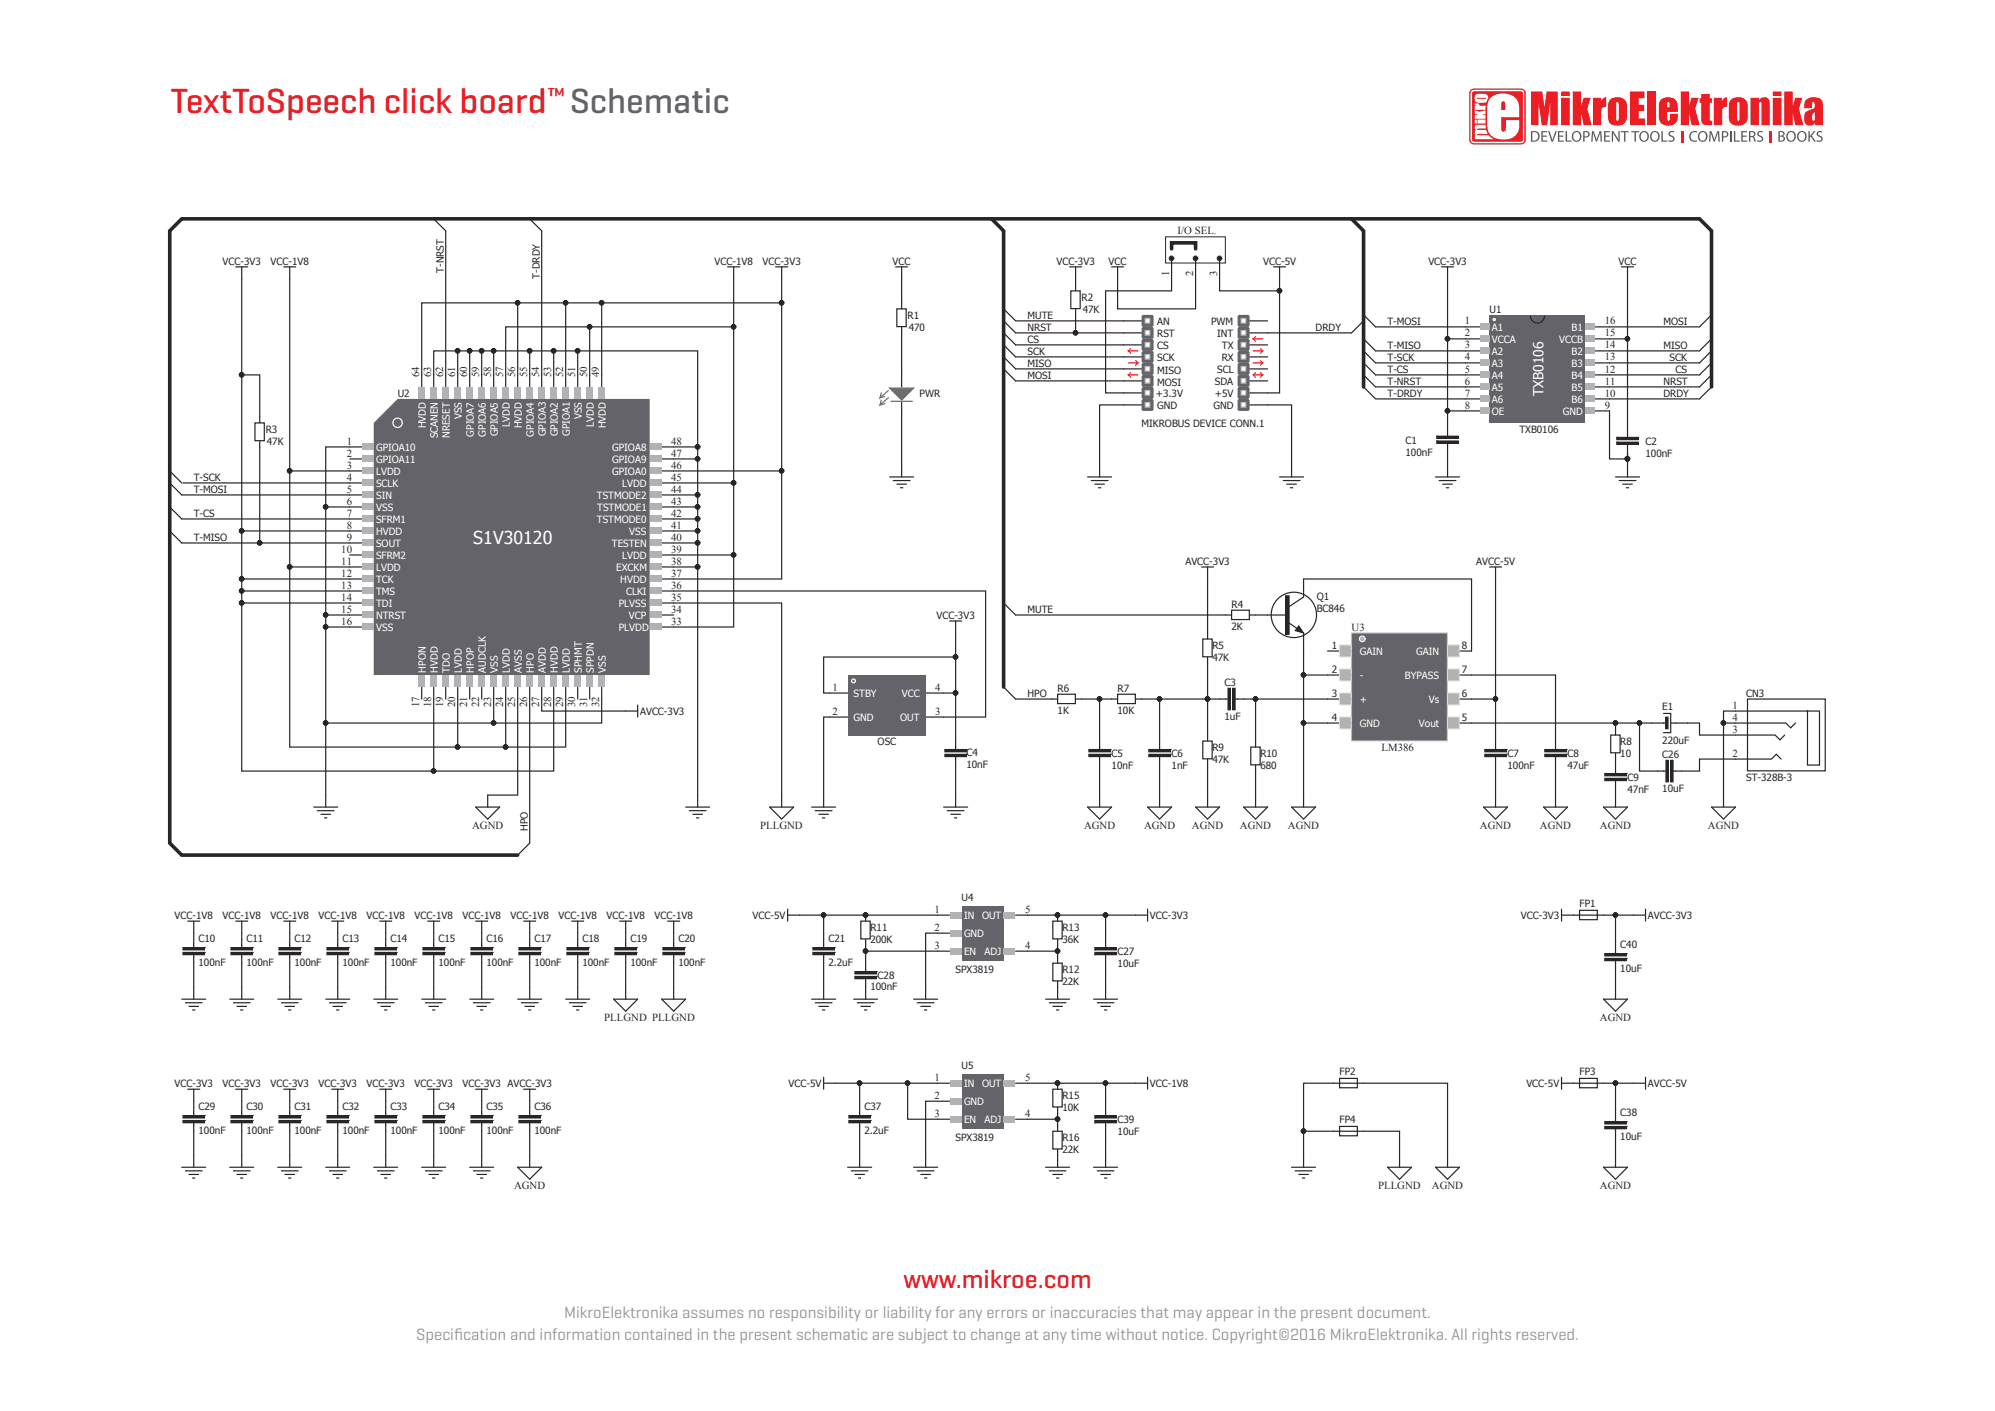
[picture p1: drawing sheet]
<svg xmlns="http://www.w3.org/2000/svg" width="297mm" height="210mm" viewBox="0 0 297 210" stroke-linecap="round" stroke-linejoin="round" font-family="sans-serif">
<defs><g id="words">
<text font-size="5.3" fill="#ed1d24" x="25.4" y="16.9">TextToSpeech click board Schematic</text>
<text font-size="3.9" fill="#ed1d24" x="134.5" y="191.6">www.mikroe.com</text>
<text font-size="3.1" fill="#ed1d24" x="81.4" y="15.1">™</text>
<text font-size="2.7" fill="#fff" x="70.5" y="81">S1V30120</text>
<g font-size="2.5" fill="#939399">
<text x="84" y="196.2">MikroElektronika assumes no responsibility or liability for any errors or inaccuracies that may appear in the present document.</text>
<text x="62" y="199.4">Specif</text>
<text x="67.6" y="199.4">ication and information contained in the present schematic are subject to change at any time without notice. Copyright©2016 MikroElektronika. All rights reserved.</text>
</g>
<text font-size="2.1" fill="#fff" x="229.8" y="59" transform="rotate(-90 229.8 59)">TXB0106</text>
<g font-size="1.6" fill="#282428">
<text x="175.3" y="34.9">I/O SEL.</text>
<text x="174.1" y="41.1" transform="rotate(-90 174.1 41.1)">1</text>
<text x="177.6" y="41.1" transform="rotate(-90 177.6 41.1)">2</text>
<text x="181.2" y="41.1" transform="rotate(-90 181.2 41.1)">3</text>
<text x="218.1" y="48.3">1</text>
<text x="218.1" y="50.1">2</text>
<text x="218.1" y="51.9">3</text>
<text x="218.1" y="53.7">4</text>
<text x="238.9" y="53.7">13</text>
<text x="238.9" y="51.9">14</text>
<text x="238.9" y="50.1">15</text>
<text x="238.9" y="48.3">16</text>
<text x="62.4" y="56.2" transform="rotate(-90 62.4 56.2)">64</text>
<text x="64.2" y="56.2" transform="rotate(-90 64.2 56.2)">63</text>
<text x="66" y="56.2" transform="rotate(-90 66 56.2)">62</text>
<text x="67.8" y="56.2" transform="rotate(-90 67.8 56.2)">61</text>
<text x="69.6" y="56.2" transform="rotate(-90 69.6 56.2)">60</text>
<text x="71.4" y="56.2" transform="rotate(-90 71.4 56.2)">59</text>
<text x="73.1" y="56.2" transform="rotate(-90 73.1 56.2)">58</text>
<text x="74.9" y="56.2" transform="rotate(-90 74.9 56.2)">57</text>
<text x="76.7" y="56.2" transform="rotate(-90 76.7 56.2)">56</text>
<text x="78.5" y="56.2" transform="rotate(-90 78.5 56.2)">55</text>
<text x="80.3" y="56.2" transform="rotate(-90 80.3 56.2)">54</text>
<text x="82.1" y="56.2" transform="rotate(-90 82.1 56.2)">53</text>
<text x="83.9" y="56.2" transform="rotate(-90 83.9 56.2)">52</text>
<text x="85.6" y="56.2" transform="rotate(-90 85.6 56.2)">51</text>
<text x="87.4" y="56.2" transform="rotate(-90 87.4 56.2)">50</text>
<text x="89.2" y="56.2" transform="rotate(-90 89.2 56.2)">49</text>
<text x="218.1" y="55.4">5</text>
<text x="218.1" y="57.2">6</text>
<text x="218.1" y="59">7</text>
<text x="238.9" y="59">10</text>
<text x="238.9" y="57.2">11</text>
<text x="238.9" y="55.4">12</text>
<text x="218.1" y="60.8">8</text>
<text x="238.9" y="60.8">9</text>
<text x="51.6" y="71.5">4</text>
<text x="51.6" y="69.7">3</text>
<text x="51.6" y="66.2">1</text>
<text x="51.6" y="67.9">2</text>
<text x="99.9" y="67.9">47</text>
<text x="99.9" y="71.5">45</text>
<text x="99.9" y="69.7">46</text>
<text x="99.9" y="66.2">48</text>
<text x="51.6" y="73.3">5</text>
<text x="51.6" y="75.1">6</text>
<text x="51.6" y="76.9">7</text>
<text x="99.9" y="75.1">43</text>
<text x="99.9" y="73.3">44</text>
<text x="99.9" y="76.9">42</text>
<text x="50.8" y="82.2">10</text>
<text x="51.6" y="80.5">9</text>
<text x="51.6" y="78.7">8</text>
<text x="99.9" y="82.2">39</text>
<text x="99.9" y="80.5">40</text>
<text x="99.9" y="78.7">41</text>
<text x="50.8" y="84">11</text>
<text x="50.8" y="85.8">12</text>
<text x="50.8" y="89.4">14</text>
<text x="50.8" y="87.6">13</text>
<text x="99.9" y="87.6">36</text>
<text x="99.9" y="89.4">35</text>
<text x="99.9" y="85.8">37</text>
<text x="99.9" y="84">38</text>
<text x="50.8" y="93">16</text>
<text x="50.8" y="91.2">15</text>
<text x="99.9" y="91.2">34</text>
<text x="99.9" y="93">33</text>
<text x="201.2" y="93.9">U3</text>
<text x="62.4" y="105.3" transform="rotate(-90 62.4 105.3)">17</text>
<text x="64.2" y="105.3" transform="rotate(-90 64.2 105.3)">18</text>
<text x="66" y="105.3" transform="rotate(-90 66 105.3)">19</text>
<text x="67.8" y="105.3" transform="rotate(-90 67.8 105.3)">20</text>
<text x="69.6" y="105.3" transform="rotate(-90 69.6 105.3)">21</text>
<text x="71.4" y="105.3" transform="rotate(-90 71.4 105.3)">22</text>
<text x="73.1" y="105.3" transform="rotate(-90 73.1 105.3)">23</text>
<text x="74.9" y="105.3" transform="rotate(-90 74.9 105.3)">24</text>
<text x="76.7" y="105.3" transform="rotate(-90 76.7 105.3)">25</text>
<text x="78.5" y="105.3" transform="rotate(-90 78.5 105.3)">26</text>
<text x="80.3" y="105.3" transform="rotate(-90 80.3 105.3)">27</text>
<text x="82.1" y="105.3" transform="rotate(-90 82.1 105.3)">28</text>
<text x="83.9" y="105.3" transform="rotate(-90 83.9 105.3)">29</text>
<text x="85.6" y="105.3" transform="rotate(-90 85.6 105.3)">30</text>
<text x="87.4" y="105.3" transform="rotate(-90 87.4 105.3)">31</text>
<text x="89.2" y="105.3" transform="rotate(-90 89.2 105.3)">32</text>
<text x="124" y="106.4">2</text>
<text x="124" y="102.8">1</text>
<text x="139.2" y="106.4">3</text>
<text x="139.2" y="102.8">4</text>
<text x="257.9" y="105.5">1</text>
<text x="257.9" y="107.3">4</text>
<text x="205.7" y="111.7">LM386</text>
<text x="257.9" y="109">3</text>
<text x="257.9" y="112.6">2</text>
<text x="70.3" y="123.3">AGND</text>
<text x="113.2" y="123.3">PLLGND</text>
<text x="161.4" y="123.3">AGND</text>
<text x="170.3" y="123.3">AGND</text>
<text x="177.5" y="123.3">AGND</text>
<text x="184.6" y="123.3">AGND</text>
<text x="191.7" y="123.3">AGND</text>
<text x="220.3" y="123.3">AGND</text>
<text x="229.3" y="123.3">AGND</text>
<text x="238.2" y="123.3">AGND</text>
<text x="254.3" y="123.3">AGND</text>
<text x="139.1" y="135.8">1</text>
<text x="152.6" y="135.8">5</text>
<text x="139.1" y="138.5">2</text>
<text x="139.1" y="141.2">3</text>
<text x="152.6" y="141.2">4</text>
<text x="90" y="151.9">PLLGND PLLGND</text>
<text x="238.2" y="151.9">AGND</text>
<text x="139.1" y="160.9">1</text>
<text x="152.6" y="160.9">5</text>
<text x="139.1" y="163.5">2</text>
<text x="139.1" y="166.2">3</text>
<text x="152.6" y="166.2">4</text>
<text x="76.5" y="176.9">AGND</text>
<text x="205.2" y="176.9">PLLGND</text>
<text x="213.2" y="176.9">AGND</text>
<text x="238.2" y="176.9">AGND</text>
</g>
<g font-size="1.5" fill="#282428">
<text x="33.1" y="39.4">VCC-3V3</text>
<text x="40.3" y="39.4">VCC-1V8</text>
<text x="66.1" y="40.6" transform="rotate(-90 66.1 40.6)">T-NRST</text>
<text x="80.3" y="41.5" transform="rotate(-90 80.3 41.5)">T-DRDY</text>
<text x="106.4" y="39.4">VCC-1V8</text>
<text x="113.5" y="39.4">VCC-3V3</text>
<text x="132.9" y="39.4">VCC</text>
<text x="157.3" y="39.4">VCC-3V3</text>
<text x="165" y="39.4">VCC</text>
<text x="188.1" y="39.4">VCC-5V</text>
<text x="212.6" y="39.4">VCC-3V3</text>
<text x="241" y="39.4">VCC</text>
<text x="135.1" y="47.5">R1</text>
<text x="153" y="47.5">MUTE</text>
<text x="161" y="44.8">R2</text>
<text x="161.2" y="46.6">47K</text>
<text x="221.8" y="46.6">U1</text>
<text x="135.3" y="49.2">470</text>
<text x="153" y="49.2">NRST</text>
<text x="153" y="51">CS</text>
<text x="153" y="52.8">SCK</text>
<text x="172.3" y="48.4">AN</text>
<text x="172.3" y="50.1">RST</text>
<text x="172.3" y="51.9">CS</text>
<text x="172.3" y="53.7">SCK</text>
<text x="180.3" y="48.4">PWM</text>
<text x="181.2" y="50.1">INT</text>
<text x="181.9" y="53.7">RX</text>
<text x="181.9" y="51.9">TX</text>
<text x="195.9" y="49.2">DRDY</text>
<text x="206.6" y="53.7">T-SCK</text>
<text x="206.6" y="51.9">T-MISO</text>
<text x="206.6" y="48.4">T-MOSI</text>
<text x="247.7" y="51.9">MISO</text>
<text x="247.7" y="48.4">MOSI</text>
<text x="248.5" y="53.7">SCK</text>
<text x="59.2" y="59.1">U2</text>
<text x="136.9" y="59.1">PWR</text>
<text x="153" y="54.6">MISO</text>
<text x="153" y="56.4">MOSI</text>
<text x="172.1" y="59.1">+3.3V</text>
<text x="172.3" y="57.5">MOSI</text>
<text x="172.3" y="55.7">MISO</text>
<text x="180.8" y="57.3">SDA</text>
<text x="180.8" y="59.1">+5V</text>
<text x="181.2" y="55.5">SCL</text>
<text x="206.6" y="59.1">T-DRDY</text>
<text x="206.6" y="57.3">T-NRST</text>
<text x="206.6" y="55.5">T-CS</text>
<text x="247.7" y="59.1">DRDY</text>
<text x="247.7" y="57.3">NRST</text>
<text x="249.4" y="55.5">CS</text>
<text x="39.6" y="64.4">R3</text>
<text x="170" y="63.5">MIKROBUS DEVICE CONN.1</text>
<text x="172.3" y="60.9">GND</text>
<text x="180.7" y="60.9">GND</text>
<text x="226.2" y="64.4">TXB0106</text>
<text x="28.8" y="71.6">T-SCK</text>
<text x="39.7" y="66.2">47K</text>
<text x="209.2" y="66">C1</text>
<text x="209.2" y="67.8">100nF</text>
<text x="245" y="66.2">C2</text>
<text x="245" y="68">100nF</text>
<text x="28.8" y="76.9">T-CS</text>
<text x="28.8" y="73.4">T-MOSI</text>
<text x="28.8" y="80.5">T-MISO</text>
<text x="176.5" y="84.1">AVCC-3V3</text>
<text x="196" y="89.3">Q1</text>
<text x="219.8" y="84.1">AVCC-5V</text>
<text x="139.4" y="92.1">VCC-3V3</text>
<text x="153" y="91.2">MUTE</text>
<text x="183.3" y="90.5">R4</text>
<text x="183.3" y="93.7">2K</text>
<text x="196" y="91.1">BC846</text>
<text x="180.5" y="96.6">R5</text>
<text x="180.5" y="98.4">47K</text>
<text x="198.3" y="100.2">2</text>
<text x="198.3" y="96.6">1</text>
<text x="217.6" y="96.6">8</text>
<text x="217.6" y="100.2">7</text>
<text x="95.3" y="106.4">AVCC-3V3</text>
<text x="153" y="103.7">HPO</text>
<text x="157.4" y="103">R6</text>
<text x="157.4" y="106.2">1K</text>
<text x="166.4" y="103">R7</text>
<text x="166.4" y="106.2">10K</text>
<text x="182.3" y="102.1">C3</text>
<text x="182.3" y="107.1">1uF</text>
<text x="198.3" y="107.3">4</text>
<text x="198.3" y="103.7">3</text>
<text x="217.6" y="103.7">6</text>
<text x="217.6" y="107.3">5</text>
<text x="247.5" y="105.7">E1</text>
<text x="260" y="103.7">CN3</text>
<text x="130.7" y="110.9">OSC</text>
<text x="143.9" y="112.5">C4</text>
<text x="165.5" y="112.7">C5</text>
<text x="174.4" y="112.7">C6</text>
<text x="180.5" y="111.8">R9</text>
<text x="180.5" y="113.6">47K</text>
<text x="187.6" y="112.7">R10</text>
<text x="224.4" y="112.7">C7</text>
<text x="233.4" y="112.7">C8</text>
<text x="241.2" y="110.9">R8</text>
<text x="241.2" y="112.7">10</text>
<text x="247.5" y="110.7">220uF</text>
<text x="247.5" y="112.9">C26</text>
<text x="143.9" y="114.3">10nF</text>
<text x="165.5" y="114.5">10nF</text>
<text x="174.4" y="114.5">1nF</text>
<text x="187.6" y="114.5">680</text>
<text x="224.4" y="114.5">100nF</text>
<text x="233.4" y="114.5">47uF</text>
<text x="242.3" y="116.2">C9</text>
<text x="242.3" y="118">47nF</text>
<text x="247.5" y="117.9">10uF</text>
<text x="260" y="116.2">ST-328B-3</text>
<text x="78.6" y="123.7" transform="rotate(-90 78.6 123.7)">HPO</text>
<text x="26" y="136.8">VCC-1V8</text>
<text x="33.1" y="136.8">VCC-1V8</text>
<text x="40.3" y="136.8">VCC-1V8</text>
<text x="47.4" y="136.8">VCC-1V8</text>
<text x="54.6" y="136.8">VCC-1V8</text>
<text x="61.7" y="136.8">VCC-1V8</text>
<text x="68.9" y="136.8">VCC-1V8</text>
<text x="76" y="136.8">VCC-1V8</text>
<text x="83.1" y="136.8">VCC-1V8</text>
<text x="90.3" y="136.8">VCC-1V8</text>
<text x="97.4" y="136.8">VCC-1V8</text>
<text x="112" y="136.8">VCC-5V</text>
<text x="143.2" y="134.1">U4</text>
<text x="171.2" y="136.8">VCC-3V3</text>
<text x="226.4" y="136.8">VCC-3V3</text>
<text x="235.1" y="135">FP1</text>
<text x="245.3" y="136.8">AVCC-3V3</text>
<text x="29.6" y="140.2">C10</text>
<text x="29.6" y="143.8">100nF</text>
<text x="36.7" y="140.2">C11</text>
<text x="36.7" y="143.8">100nF</text>
<text x="43.8" y="140.2">C12</text>
<text x="43.8" y="143.8">100nF</text>
<text x="51" y="140.2">C13</text>
<text x="51" y="143.8">100nF</text>
<text x="58.1" y="140.2">C14</text>
<text x="58.1" y="143.8">100nF</text>
<text x="65.3" y="140.2">C15</text>
<text x="65.3" y="143.8">100nF</text>
<text x="72.4" y="140.2">C16</text>
<text x="72.4" y="143.8">100nF</text>
<text x="79.6" y="140.2">C17</text>
<text x="79.6" y="143.8">100nF</text>
<text x="86.7" y="140.2">C18</text>
<text x="86.7" y="143.8">100nF</text>
<text x="93.9" y="140.2">C19</text>
<text x="93.9" y="143.8">100nF</text>
<text x="101" y="140.2">C20</text>
<text x="101" y="143.8">100nF</text>
<text x="123.3" y="140.2">C21</text>
<text x="123.3" y="143.8">2.2uF</text>
<text x="129.6" y="138.6">R11</text>
<text x="129.6" y="140.4">200K</text>
<text x="158.2" y="138.6">R13</text>
<text x="158.2" y="140.4">36K</text>
<text x="166.4" y="142.2">C27</text>
<text x="166.4" y="143.9">10uF</text>
<text x="241.2" y="141.1">C40</text>
<text x="129.6" y="147.3">100nF</text>
<text x="130.7" y="145.7">C28</text>
<text x="142.3" y="144.8">SPX3819</text>
<text x="158.2" y="144.8">R12</text>
<text x="158.2" y="146.6">22K</text>
<text x="241.2" y="144.7">10uF</text>
<text x="26" y="161.8">VCC-3V3</text>
<text x="33.1" y="161.8">VCC-3V3</text>
<text x="40.3" y="161.8">VCC-3V3</text>
<text x="47.4" y="161.8">VCC-3V3</text>
<text x="54.6" y="161.8">VCC-3V3</text>
<text x="61.7" y="161.8">VCC-3V3</text>
<text x="68.9" y="161.8">VCC-3V3 AVCC-3V3</text>
<text x="117.4" y="161.8">VCC-5V</text>
<text x="143.2" y="159.1">U5</text>
<text x="171.2" y="161.8">VCC-1V8</text>
<text x="199.4" y="160">FP2</text>
<text x="227.2" y="161.8">VCC-5V</text>
<text x="235.1" y="160">FP3</text>
<text x="245.3" y="161.8">AVCC-5V</text>
<text x="29.6" y="165.2">C29</text>
<text x="36.7" y="165.2">C30</text>
<text x="43.8" y="165.2">C31</text>
<text x="51" y="165.2">C32</text>
<text x="58.1" y="165.2">C33</text>
<text x="65.3" y="165.2">C34</text>
<text x="72.4" y="165.2">C35</text>
<text x="79.6" y="165.2">C36</text>
<text x="128.7" y="165.2">C37</text>
<text x="158.2" y="163.6">R15</text>
<text x="158.2" y="165.4">10K</text>
<text x="166.4" y="167.2">C39</text>
<text x="199.4" y="167.2">FP4</text>
<text x="241.2" y="166.1">C38</text>
<text x="29.6" y="168.8">100nF</text>
<text x="36.7" y="168.8">100nF</text>
<text x="43.8" y="168.8">100nF</text>
<text x="51" y="168.8">100nF</text>
<text x="58.1" y="168.8">100nF</text>
<text x="65.3" y="168.8">100nF</text>
<text x="72.4" y="168.8">100nF</text>
<text x="79.6" y="168.8">100nF</text>
<text x="128.7" y="168.8">2.2uF</text>
<text x="142.3" y="169.9">SPX3819</text>
<text x="158.2" y="169.9">R16</text>
<text x="158.2" y="171.6">22K</text>
<text x="166.4" y="169">10uF</text>
<text x="241.2" y="169.7">10uF</text>
</g>
<g font-size="1.5" fill="#fff">
<text x="222.1" y="49.2">A1</text>
<text x="222.1" y="51">VCCA</text>
<text x="222.1" y="52.8">A2</text>
<text x="232.1" y="51">VCCB</text>
<text x="234" y="49.2">B1</text>
<text x="234" y="52.8">B2</text>
<text x="222.1" y="54.6">A3</text>
<text x="222.1" y="56.4">A4</text>
<text x="222.1" y="58.2">A5</text>
<text x="222.1" y="60">A6</text>
<text x="234" y="58.2">B5</text>
<text x="234" y="60">B6</text>
<text x="234" y="54.6">B3</text>
<text x="234" y="56.4">B4</text>
<text x="63.4" y="63.7" transform="rotate(-90 63.4 63.7)">HVDD</text>
<text x="65.2" y="65.2" transform="rotate(-90 65.2 65.2)">SCANEN</text>
<text x="66.9" y="65.1" transform="rotate(-90 66.9 65.1)">NRESET</text>
<text x="68.7" y="62.4" transform="rotate(-90 68.7 62.4)">VSS</text>
<text x="70.5" y="65" transform="rotate(-90 70.5 65)">GPIOA7</text>
<text x="72.3" y="65" transform="rotate(-90 72.3 65)">GPIOA6</text>
<text x="74.1" y="64.9" transform="rotate(-90 74.1 64.9)">GPIOA5</text>
<text x="75.9" y="63.5" transform="rotate(-90 75.9 63.5)">LVDD</text>
<text x="77.7" y="63.7" transform="rotate(-90 77.7 63.7)">HVDD</text>
<text x="79.5" y="65" transform="rotate(-90 79.5 65)">GPIOA4</text>
<text x="81.2" y="64.9" transform="rotate(-90 81.2 64.9)">GPIOA3</text>
<text x="83" y="64.9" transform="rotate(-90 83 64.9)">GPIOA2</text>
<text x="84.8" y="64.9" transform="rotate(-90 84.8 64.9)">GPIOA1</text>
<text x="86.6" y="62.4" transform="rotate(-90 86.6 62.4)">VSS</text>
<text x="88.4" y="63.5" transform="rotate(-90 88.4 63.5)">LVDD</text>
<text x="90.2" y="63.7" transform="rotate(-90 90.2 63.7)">HVDD</text>
<text x="222.1" y="61.8">OE</text>
<text x="232.7" y="61.8">GND</text>
<text x="56" y="70.7">LVDD</text>
<text x="56" y="67.1">GPIOA10</text>
<text x="56" y="68.9">GPIOA11</text>
<text x="91.2" y="70.7">GPIOA0</text>
<text x="91.2" y="67.1">GPIOA8</text>
<text x="91.2" y="68.9">GPIOA9</text>
<text x="56" y="72.5">SCLK</text>
<text x="56" y="74.3">SIN</text>
<text x="56" y="76">VSS</text>
<text x="56" y="77.8">SFRM1</text>
<text x="88.9" y="74.3">TSTMODE2</text>
<text x="88.9" y="77.8">TSTMODE0</text>
<text x="88.9" y="76">TSTMODE1</text>
<text x="92.6" y="72.5">LVDD</text>
<text x="56" y="79.6">HVDD</text>
<text x="56" y="83.2">SFRM2</text>
<text x="56" y="81.4">SOUT</text>
<text x="91.1" y="81.4">TESTEN</text>
<text x="92.6" y="83.2">LVDD</text>
<text x="93.7" y="79.6">VSS</text>
<text x="56" y="85">LVDD</text>
<text x="56" y="88.6">TMS</text>
<text x="56" y="86.8">TCK</text>
<text x="91.7" y="85">EXCKM</text>
<text x="92.3" y="86.8">HVDD</text>
<text x="93.2" y="88.6">CLKI</text>
<text x="56" y="93.9">VSS</text>
<text x="56" y="92.1">NTRST</text>
<text x="56" y="90.3">TDI</text>
<text x="92.1" y="90.3">PLVSS</text>
<text x="92.1" y="93.9">PLVDD</text>
<text x="93.6" y="92.1">VCP</text>
<text x="63.4" y="100.1" transform="rotate(-90 63.4 100.1)">HPON</text>
<text x="65.2" y="100.1" transform="rotate(-90 65.2 100.1)">HVDD</text>
<text x="66.9" y="100.1" transform="rotate(-90 66.9 100.1)">TDO</text>
<text x="68.7" y="100.1" transform="rotate(-90 68.7 100.1)">LVDD</text>
<text x="70.5" y="100.1" transform="rotate(-90 70.5 100.1)">HPOP</text>
<text x="72.3" y="100.1" transform="rotate(-90 72.3 100.1)">AUDCLK</text>
<text x="74.1" y="100.1" transform="rotate(-90 74.1 100.1)">VSS</text>
<text x="75.9" y="100.1" transform="rotate(-90 75.9 100.1)">LVDD</text>
<text x="77.7" y="100.1" transform="rotate(-90 77.7 100.1)">AVSS</text>
<text x="79.5" y="100.1" transform="rotate(-90 79.5 100.1)">HPO</text>
<text x="81.2" y="100.1" transform="rotate(-90 81.2 100.1)">AVDD</text>
<text x="83" y="100.1" transform="rotate(-90 83 100.1)">HVDD</text>
<text x="84.8" y="100.1" transform="rotate(-90 84.8 100.1)">LVDD</text>
<text x="86.6" y="100.1" transform="rotate(-90 86.6 100.1)">SPHMT</text>
<text x="88.4" y="100.1" transform="rotate(-90 88.4 100.1)">SPPDN</text>
<text x="90.2" y="100.1" transform="rotate(-90 90.2 100.1)">VSS</text>
<text x="202.5" y="101.1">-</text>
<text x="202.5" y="97.5">GAIN</text>
<text x="209.2" y="101.1">BYPASS</text>
<text x="210.8" y="97.5">GAIN</text>
<text x="127.1" y="103.7">STBY</text>
<text x="127.1" y="107.3">GND</text>
<text x="134" y="107.3">OUT</text>
<text x="134.3" y="103.7">VCC</text>
<text x="202.5" y="104.6">+</text>
<text x="212.7" y="104.6">Vs</text>
<text x="202.5" y="108.2">GND</text>
<text x="211.2" y="108.2">Vout</text>
<text x="143.5" y="136.8">IN</text>
<text x="146.2" y="136.8">OUT</text>
<text x="143.5" y="139.5">GND</text>
<text x="143.5" y="142.2">EN</text>
<text x="146.6" y="142.2">ADJ</text>
<text x="143.5" y="161.8">IN</text>
<text x="146.2" y="161.8">OUT</text>
<text x="143.5" y="164.5">GND</text>
<text x="143.5" y="167.2">EN</text>
<text x="146.6" y="167.2">ADJ</text>
</g>
</g></defs>
<g fill="#ed1d24">
<path d="M218.9 13.4l.5-.2h7a.69 .69 0 0 1 .7 .7v6.9a.69 .69 0 0 1-.7 .7h-7a.69 .69 0 0 1-.7-.7v-6.9z"/>
<path d="M227.9 13.6h1.7l.3 2.4 .3-2.4h1.7v5h-1.1v-3.3l-.5 3.3h-.8l-.4-3.3v3.3h-1.2z"/>
<path d="M234.1 13.6h1.3v2.1l.4-1.2h1l-.5 1.7 .7 2.4h-1.2l-.4-1.8v1.8h-1.3z"/>
<path d="M237.1 14.5h1.3l-.1 .6a.92 .92 0 0 1 .8-.6v1.4l-.5 .1-.2 .3v2.3h-1.3z"/>
<path d="M242.7 13.6h2.1v1h-.8v1h.8v.9h-.8v1.1h.9v1h-2.2z"/>
<path d="M245.2 13.6h1.3v5h-1.3z"/>
<path d="M250.2 13.6h1.2v2.1l.4-1.2h1.1l-.5 1.7 .6 2.4h-1.2l-.4-1.8v1.8h-1.2z"/>
<path d="M253.3 14h1.2v.6h.4v.7h-.4v2.2l.1 .4 .3 .1v.6h-.5a.84 .84 0 0 1-1.1-.9v-2.4h-.3v-.7h.3z"/>
<path d="M255.1 14.5h1.3l-.1 .6a.93 .93 0 0 1 .8-.6v1.4l-.5 .1-.2 .3v2.3h-1.3z"/>
<path d="M260.6 14.5h1.3v.4a.86 .86 0 0 1 1-.4 .86 .86 0 0 1 .6 .9v3.2h-1.3v-3.2l-.1-.2-.2 .2v3.2h-1.3z"/>
<path d="M265.6 13.6h1.3v2.1l.4-1.2h1l-.5 1.7 .7 2.4h-1.2l-.4-1.8v1.8h-1.3z"/>
<path d="M232.4 13.6h1.3v.7h-1.3zM232.4 14.5h1.3v4.1h-1.3z"/>
<path d="M239.7 14.8a1.47 1.47 0 0 1 1.6-.3 1.47 1.47 0 0 1 .9 1.2v1.3a1.48 1.48 0 0 1-1 1.7 1.48 1.48 0 0 1-1.8-.8v-2.2l.1-.5zM240.7 15.2l-.1 .2v2.1v.4l.2 .1 .2-.2v-2.1l-.1-.4z"/>
<path d="M247.4 14.8a1.5 1.5 0 0 1 1.6-.2 1.5 1.5 0 0 1 .8 1.5v.6h-1.6v1.2l.2 .1 .2-.1v-1h1.2a1.46 1.46 0 0 1-1.1 1.8 1.46 1.46 0 0 1-1.7-1.1l-.1-.5a4.4 4.4 0 0 1 .2-2zM248.3 15.2l-.1 .8h.3v-.7z"/>
<path d="M257.7 14.8a1.47 1.47 0 0 1 1.5-.3 1.47 1.47 0 0 1 1 1.2v1.3a1.48 1.48 0 0 1-1 1.7 1.48 1.48 0 0 1-1.8-.8v-2.2l.1-.5zM258.7 15.2l-.1 .2v2.1v.4l.2 .1 .2-.2v-2.1l-.1-.4z"/>
<path d="M263.9 13.6h1.3v.7h-1.3zM263.9 14.5h1.3v4.1h-1.3z"/>
<path d="M269 14.8a1.71 1.71 0 0 1 2.3 .2l.1 .7v2.9h-1.2v-.3a.86 .86 0 0 1-1 .3 .86 .86 0 0 1-.6-.9v-.3a.89 .89 0 0 1 .9-1 .74 .74 0 0 0 .7-.5l-.1-.6-.1-.1-.2 .1v.8h-1.2v-.8zM270 16.8l-.2 .2v.5v.4l.2 .1 .2-.2v-1.1z"/>
</g>
<g fill="#fff">
<path d="M219.2 13.4l-.3 .5 .1 7.2 .4 .2 7.3-.1 .2-.4v-7.2l-.5-.2zM219.3 13.6h7.1l.3 .1v7.1l-.1 .2-7.2 .1-.2-.2v-7z"/>
<path d="M219.6 17.8v.6h.2v-.6zM219.5 15.4l.3 .4h-.2v.5h1.6v-.6h-.9l-.1-.3zM220 17.8v.6h1.2v-.6zM219.6 16.4v.5l.5 .2h-.5v.6h1.6v-.6h-.6l.6-.2v-.5l-.9 .2zM219.7 18.6l-.2 .4 .2 .4-.2 .3 .2 .4h-.1v.6h2.8l-.8-.6h-1.7v-.2h1.6l-.2-.6h-1.3l-.1-.1 .1-.1h1.2v-.5zM219.7 14.1a.74 .74 0 0 0-.1 .9 .74 .74 0 0 0 .9 .3l.7-.1 .1-.2a.6 .6 0 0 0 .2-.7 .6 .6 0 0 0-.6-.3h-.9zM219.9 14.6l1.1-.1 .2 .1-1.1 .1h-.2z"/>
<path d="M222 14.5a2.9 2.9 0 0 1 3.8 .3l.3 .9 .1 1.8h-2.7v1.6a.35 .35 0 0 0 .1 .4 .35 .35 0 0 0 .4 0l.2-.5v-1.1h2a2.45 2.45 0 0 1-.9 2.5 3 3 0 0 1-3.6-.5l-.3-1v-3l.2-1zM223.5 15.2v1.2h.6l-.1-1.2a.31 .31 0 0 0-.5 0z"/>
</g>
<g fill="#ed1d24">
<path d="M250.3 19.5h.4v1.7h-.4z"/>
<path d="M263.4 19.5h.4v1.7h-.4z"/>
</g>
<g fill="#58595b">
<path d="M229.5 19.5h.8v.2h-.6v.5h.6v.1h-.6v.6h.7v.2h-.9z"/>
<path d="M230.5 19.5h.2l.4 1.4 .4-1.4h.3l-.6 1.6h-.2z"/>
<path d="M231.9 19.5h.9v.2h-.7v.5h.6v.1h-.6v.6h.7v.2h-.9z"/>
<path d="M233.1 19.5h.2v1.4h.7v.2h-.9z"/>
<path d="M237 19.5h.3l.4 1.3 .4-1.3h.3l.1 1.6h-.2l-.1-1.4-.5 1.4h-.1l-.4-1.4-.1 1.4h-.2z"/>
<path d="M238.8 19.5h.9v.2h-.7v.5h.6v.1h-.6v.6h.7v.2h-.9z"/>
<path d="M240 19.5h.2l.8 1.3-.1-1.3h.2v1.6h-.2l-.8-1.3v1.3h-.1z"/>
<path d="M241.3 19.5h1.2v.2h-.5v1.4h-.2v-1.4h-.5z"/>
<path d="M242.9 19.5h1.1v.2h-.5v1.4h-.2v-1.4h-.4z"/>
<path d="M247.3 19.5h.2v1.4h.7v.2h-.9z"/>
<path d="M248.5 19.7a.65 .65 0 0 1 .7-.1v.1h-.3l-.3 .1 .1 .3a.51 .51 0 0 1 .6 .4 .51 .51 0 0 1-.2 .5l-.6 .1-.1-.1v-.2a.43 .43 0 0 0 .7-.1l-.1-.3a.59 .59 0 0 1-.5-.7z"/>
<path d="M251.7 19.7a.93 .93 0 0 1 1-.1l-.1 .1a.64 .64 0 0 0-.9 .6 .64 .64 0 0 0 .9 .6l.1 .1a.82 .82 0 0 1-1.1-.2 .82 .82 0 0 1 .1-1.1z"/>
<path d="M254.5 19.5h.3l.4 1.3 .5-1.3h.2l.1 1.6h-.2v-1.4l-.5 1.4h-.2l-.4-1.4-.1 1.4h-.2z"/>
<path d="M257.6 19.5h.2v1.6h-.2z"/>
<path d="M258.1 19.5h.2v1.4h.7v.2h-.9z"/>
<path d="M259.2 19.5h.9v.2h-.7v.5h.6v.1h-.6v.6h.7v.2h-.9z"/>
<path d="M261.6 19.7a.66 .66 0 0 1 .8-.1v.1h-.3l-.3 .1 .1 .3a.51 .51 0 0 1 .6 .4 .51 .51 0 0 1-.2 .5l-.6 .1-.1-.1v-.2a.43 .43 0 0 0 .7-.1l-.1-.3a.59 .59 0 0 1-.6-.7z"/>
<path d="M269.2 19.5h.2v.8l.6-.8h.3l-.6 .7 .6 .9h-.2l-.5-.8-.2 .2v.6h-.2z"/>
<path d="M270.5 19.7a.65 .65 0 0 1 .8-.1l-.1 .1h-.3l-.2 .1 .1 .3a.51 .51 0 0 1 .5 .4 .51 .51 0 0 1-.2 .5l-.5 .1-.2-.1 .1-.2a.43 .43 0 0 0 .7-.1l-.2-.3a.59 .59 0 0 1-.5-.7z"/>
<path d="M227.9 19.5a.88 .88 0 0 1 1 .1 .88 .88 0 0 1 .3 .9 .95 .95 0 0 1-1.3 .6zM228.1 19.7v1.2a.66 .66 0 0 0 .9-.6 .66 .66 0 0 0-.9-.6z"/>
<path d="M234.2 19.7a.78 .78 0 0 1 1.2 .4 .78 .78 0 0 1-.7 1 .83 .83 0 0 1-.7-.5 .83 .83 0 0 1 .2-.9zM234.3 19.9a.62 .62 0 0 0-.1 .7 .62 .62 0 0 0 .7 .3 .64 .64 0 0 0 .3-.8 .64 .64 0 0 0-.7-.4z"/>
<path d="M235.7 19.5a.61 .61 0 0 1 .7 0 .61 .61 0 0 1 .2 .7l-.2 .2-.5 .1v.6h-.2zM235.9 19.7l.1 .6a.37 .37 0 0 0 .5-.3 .39 .39 0 0 0-.6-.3z"/>
<path d="M244.2 19.7a.78 .78 0 0 1 1.3 .4 .78 .78 0 0 1-.8 1 .83 .83 0 0 1-.6-.5 .83 .83 0 0 1 .1-.9zM244.4 19.9a.62 .62 0 0 0-.1 .7 .62 .62 0 0 0 .7 .3 .64 .64 0 0 0 .3-.8 .64 .64 0 0 0-.8-.4z"/>
<path d="M245.9 19.7a.78 .78 0 0 1 1.2 .4 .78 .78 0 0 1-.7 1 .83 .83 0 0 1-.7-.5 .83 .83 0 0 1 .2-.9zM246 19.9a.62 .62 0 0 0-.1 .7 .62 .62 0 0 0 .7 .3 .64 .64 0 0 0 .3-.8 .64 .64 0 0 0-.8-.4z"/>
<path d="M253 19.7a.78 .78 0 0 1 1.2 .4 .78 .78 0 0 1-.7 1 .83 .83 0 0 1-.7-.5 .83 .83 0 0 1 .2-.9zM253.1 19.9a.62 .62 0 0 0-.1 .7 .62 .62 0 0 0 .7 .3 .64 .64 0 0 0 .3-.8 .64 .64 0 0 0-.7-.4z"/>
<path d="M256.3 19.5a.61 .61 0 0 1 .7 0 .61 .61 0 0 1 .3 .7l-.2 .2-.6 .1v.6h-.2zM256.5 19.7l.1 .6a.37 .37 0 0 0 .5-.3 .39 .39 0 0 0-.6-.3z"/>
<path d="M260.4 19.5h.2a.48 .48 0 0 1 .6 .2 .48 .48 0 0 1-.2 .6l.2 .2 .2 .6h-.2l-.1-.1a.47 .47 0 0 0-.5-.6v.7h-.2zM260.6 19.7v.6a.37 .37 0 0 0 .4-.1 .37 .37 0 0 0 .1-.4z"/>
<path d="M264.8 19.5a.57 .57 0 0 1 .6 0 .57 .57 0 0 1 .3 .5l-.3 .2a.47 .47 0 0 1 .3 .7 .47 .47 0 0 1-.6 .2h-.3zM265 19.7v.5a.34 .34 0 0 0 .3-.1 .34 .34 0 0 0 .1-.3zM265 20.3v.6a.35 .35 0 0 0 .4-.1 .35 .35 0 0 0 .1-.3z"/>
<path d="M266.1 19.7a.78 .78 0 0 1 1.3 .4 .78 .78 0 0 1-.8 1 .83 .83 0 0 1-.7-.5 .83 .83 0 0 1 .2-.9zM266.3 19.9a.62 .62 0 0 0-.2 .7 .62 .62 0 0 0 .8 .3 .64 .64 0 0 0 .2-.8 .64 .64 0 0 0-.7-.4z"/>
<path d="M267.7 19.7a.78 .78 0 0 1 1.3 .4 .78 .78 0 0 1-.8 1 .83 .83 0 0 1-.7-.5 .83 .83 0 0 1 .2-.9zM267.9 19.9a.62 .62 0 0 0-.1 .7 .62 .62 0 0 0 .7 .3 .64 .64 0 0 0 .2-.8 .64 .64 0 0 0-.7-.4z"/>
</g>
<g fill="none" stroke="#282428" stroke-width=".18">
<path d="M167.3 47.8h2.7M167.3 49.5h2.7M167.3 51.3h2.7M167.3 53.1h2.7M167.3 54.9h2.7M167.3 56.7h2.7M167.3 58.5h2.7M186 47.8h2.7M186 49.5h2.7M186 51.3h2.7M186 53.1h2.7M186 54.9h2.7"/>
<path d="M186 56.7h2.7M186 58.5h2.7M167.3 60.3h2.7M186 60.3h2.7"/>
</g>
<g fill="#646369">
<path d="M170.1 46.9h1.5l.1 .1v1.5l-.1 .2h-1.5l-.1-.2v-1.5z" fill-rule="evenodd"/>
<path d="M170 48.8l.1-.1h1.5l.1 .1v1.5l-.1 .1h-1.5l-.1-.1z" fill-rule="evenodd"/>
</g>
<path d="M170.5 47.4h.7v.7h-.7z" fill="#fff"/>
<path d="M170.5 47.4h.7v.7h-.7z" fill="none" stroke="#bbbbc0" stroke-width=".18"/>
<path d="M170.5 49.2h.7v.7h-.7z" fill="#fff"/>
<path d="M170.5 49.2h.7v.7h-.7z" fill="none" stroke="#bbbbc0" stroke-width=".18"/>
<g fill="#646369">
<path d="M170 50.6l.1-.2h1.5l.1 .2v1.4l-.1 .2h-1.5l-.1-.2z" fill-rule="evenodd"/>
<path d="M170.1 52.2h1.5l.1 .2v1.4l-.1 .2h-1.5l-.1-.2v-1.4z" fill-rule="evenodd"/>
</g>
<path d="M170.5 51h.7v.7h-.7z" fill="#fff"/>
<path d="M170.5 51h.7v.7h-.7z" fill="none" stroke="#bbbbc0" stroke-width=".18"/>
<path d="M170.5 52.8h.7v.6h-.7z" fill="#fff"/>
<path d="M170.5 52.8h.7v.6h-.7z" fill="none" stroke="#bbbbc0" stroke-width=".18"/>
<g fill="#646369">
<path d="M170 54.2l.1-.2h1.5l.1 .2v1.4l-.1 .2h-1.5l-.1-.2z" fill-rule="evenodd"/>
<path d="M170 56l.1-.2h1.5l.1 .2v1.4l-.1 .2h-1.5l-.1-.2z" fill-rule="evenodd"/>
</g>
<path d="M170.5 54.5h.7v.7h-.7z" fill="#fff"/>
<path d="M170.5 54.5h.7v.7h-.7z" fill="none" stroke="#bbbbc0" stroke-width=".18"/>
<path d="M170.5 56.3h.7v.7h-.7z" fill="#fff"/>
<path d="M170.5 56.3h.7v.7h-.7z" fill="none" stroke="#bbbbc0" stroke-width=".18"/>
<g fill="#646369">
<path d="M170.1 57.6h1.5l.1 .2v1.4l-.1 .2h-1.5l-.1-.2v-1.4z" fill-rule="evenodd"/>
<path d="M170.1 59.4h1.5l.1 .1v1.5l-.1 .2h-1.5l-.1-.2v-1.5z" fill-rule="evenodd"/>
</g>
<path d="M170.5 58.1h.7v.7h-.7z" fill="#fff"/>
<path d="M170.5 58.1h.7v.7h-.7z" fill="none" stroke="#bbbbc0" stroke-width=".18"/>
<path d="M170.5 59.9h.7v.7h-.7z" fill="#fff"/>
<path d="M170.5 59.9h.7v.7h-.7z" fill="none" stroke="#bbbbc0" stroke-width=".18"/>
<g fill="#646369">
<path d="M184.4 46.9h1.4l.2 .1v1.5l-.2 .2h-1.4l-.2-.2v-1.5z" fill-rule="evenodd"/>
<path d="M184.2 48.8l.2-.1h1.4l.2 .1v1.5l-.2 .1h-1.4l-.2-.1z" fill-rule="evenodd"/>
</g>
<path d="M184.8 47.4h.7v.7h-.7z" fill="#fff"/>
<path d="M184.8 47.4h.7v.7h-.7z" fill="none" stroke="#bbbbc0" stroke-width=".18"/>
<path d="M184.8 49.2h.7v.7h-.7z" fill="#fff"/>
<path d="M184.8 49.2h.7v.7h-.7z" fill="none" stroke="#bbbbc0" stroke-width=".18"/>
<g fill="#646369">
<path d="M184.2 50.6l.2-.2h1.4l.2 .2v1.4l-.2 .2h-1.4l-.2-.2z" fill-rule="evenodd"/>
<path d="M184.4 52.2h1.4l.2 .2v1.4l-.2 .2h-1.4l-.2-.2v-1.4z" fill-rule="evenodd"/>
</g>
<path d="M184.8 51h.7v.7h-.7z" fill="#fff"/>
<path d="M184.8 51h.7v.7h-.7z" fill="none" stroke="#bbbbc0" stroke-width=".18"/>
<path d="M184.8 52.8h.7v.6h-.7z" fill="#fff"/>
<path d="M184.8 52.8h.7v.6h-.7z" fill="none" stroke="#bbbbc0" stroke-width=".18"/>
<g fill="#646369">
<path d="M184.2 54.2l.2-.2h1.4l.2 .2v1.4l-.2 .2h-1.4l-.2-.2z" fill-rule="evenodd"/>
<path d="M184.2 56l.2-.2h1.4l.2 .2v1.4l-.2 .2h-1.4l-.2-.2z" fill-rule="evenodd"/>
</g>
<path d="M184.8 54.5h.7v.7h-.7z" fill="#fff"/>
<path d="M184.8 54.5h.7v.7h-.7z" fill="none" stroke="#bbbbc0" stroke-width=".18"/>
<path d="M184.8 56.3h.7v.7h-.7z" fill="#fff"/>
<path d="M184.8 56.3h.7v.7h-.7z" fill="none" stroke="#bbbbc0" stroke-width=".18"/>
<g fill="#646369">
<path d="M184.4 57.6h1.4l.2 .2v1.4l-.2 .2h-1.4l-.2-.2v-1.4z" fill-rule="evenodd"/>
<path d="M184.4 59.4h1.4l.2 .1v1.5l-.2 .2h-1.4l-.2-.2v-1.5z" fill-rule="evenodd"/>
</g>
<path d="M184.8 58.1h.7v.7h-.7z" fill="#fff"/>
<path d="M184.8 58.1h.7v.7h-.7z" fill="none" stroke="#bbbbc0" stroke-width=".18"/>
<path d="M184.8 59.9h.7v.7h-.7z" fill="#fff"/>
<path d="M184.8 59.9h.7v.7h-.7z" fill="none" stroke="#bbbbc0" stroke-width=".18"/>
<g fill="none" stroke="#d43135" stroke-width=".18">
<path d="M168 54h1.4l-.3 .4M168.3 55.4l-.3 .4M168.3 51.9l-.3 .3M169.1 53.7l.3 .3M169.4 55.8h-1.4l.3 .4M169.4 52.2h-1.4l.3 .4M186.6 52.2h1.4l-.4 .4M186.6 54h1.4l-.4 .4M186.6 55.8h1.4l-.4 .4M186.9 50.1l-.3 .3M186.9 55.4l-.3 .4 .3 .4M187.6 51.9l.4 .3"/>
<path d="M187.6 53.7l.4 .3M187.6 55.4l.4 .4M188 50.4h-1.4l.3 .4"/>
</g>
<path d="M25.3 71.9l1.8 1.8h25M25.3 75.5l1.8 1.7h25M25.3 70.1l1.8 1.8M25.3 79l1.8 1.8M27.2 71.9h24.9M48.5 93.3h3.6" fill="none" stroke="#282428" stroke-width=".18"/>
<circle cx="48.5" cy="93.3" r=".34" fill="#282428"/>
<circle cx="48.5" cy="93.3" r=".34" fill="none" stroke="#282428" stroke-width=".15"/>
<g fill="none" stroke="#282428" stroke-width=".18">
<path d="M35.1 39.7h1.8M36 39.7v1.8M42.2 39.7h1.8M43.1 39.7v1.8M151.2 49.5h8.9M159.4 43.3h1.4v2.6h-1.4zM160.1 42.4v.9M160.1 46v.9M48.5 118.3v1.8M46.7 120.1h3.6M47.2 120.7h2.5M47.8 121.2h1.4"/>
<path d="M48.3 121.7h.4"/>
</g>
<circle cx="160.1" cy="49.5" r=".34" fill="#282428"/>
<circle cx="160.1" cy="49.5" r=".34" fill="none" stroke="#282428" stroke-width=".15"/>
<path d="M159.2 39.7h1.8M160.1 39.7v1.8M160.1 46.9v2.6h7.2" fill="none" stroke="#282428" stroke-width=".18"/>
<circle cx="160.1" cy="49.5" r=".34" fill="#282428"/>
<circle cx="160.1" cy="49.5" r=".34" fill="none" stroke="#282428" stroke-width=".15"/>
<path d="M149.4 47.8l1.8 1.7M36 86.2h16.1" fill="none" stroke="#282428" stroke-width=".18"/>
<circle cx="36" cy="86.2" r=".34" fill="#282428"/>
<circle cx="36" cy="86.2" r=".34" fill="none" stroke="#282428" stroke-width=".15"/>
<path d="M59.2 59.4h37.5v41.1h-41.1v-37.6z" fill-rule="evenodd" fill="#646369"/>
<g fill="none" stroke="#282428" stroke-width=".18">
<path d="M62.8 55.8v1.8M64.6 55.8v1.8M66.4 55.8v1.8M68.1 55.8v1.8M69.9 55.8v1.8M71.7 55.8v1.8M73.5 55.8v1.8M75.3 55.8v1.8M77.1 55.8v1.8M78.9 55.8v1.8M80.6 55.8v1.8M82.4 55.8v1.8"/>
<path d="M84.2 55.8v1.8M86 55.8v1.8M87.8 55.8v1.8M89.6 55.8v1.8M52.1 68.3h1.7M52.1 75.5h1.7M52.1 73.7h1.7M52.1 71.9h1.7M52.1 70.1h1.7M52.1 77.2h1.7M52.1 79h1.7M52.1 66.5h1.7"/>
<path d="M98.5 68.3h1.8M98.5 75.5h1.8M98.5 73.7h1.8M98.5 71.9h1.8M98.5 70.1h1.8M98.5 77.2h1.8M98.5 79h1.8M98.5 66.5h1.8M52.1 91.5h1.7M52.1 93.3h1.7M52.1 88h1.7M52.1 89.7h1.7"/>
<path d="M52.1 86.2h1.7M52.1 84.4h1.7M52.1 80.8h1.7M52.1 82.6h1.7M98.5 91.5h1.8M98.5 93.3h1.8M98.5 88h1.8M98.5 89.7h1.8M98.5 86.2h1.8M98.5 84.4h1.8M98.5 80.8h1.8M98.5 82.6h1.8"/>
<path d="M62.8 102.3v1.7M64.6 102.3v1.7M66.4 102.3v1.7M68.1 102.3v1.7M69.9 102.3v1.7M71.7 102.3v1.7M73.5 102.3v1.7M75.3 102.3v1.7M77.1 102.3v1.7M78.9 102.3v1.7M80.6 102.3v1.7M82.4 102.3v1.7"/>
<path d="M84.2 102.3v1.7M86 102.3v1.7M87.8 102.3v1.7M89.6 102.3v1.7"/>
</g>
<g fill="#b1b1b6">
<path d="M62.2 57.6h1.1v1.7h-1.1z"/>
<path d="M64 57.6h1.1v1.7h-1.1z"/>
<path d="M65.8 57.6h1.1v1.7h-1.1z"/>
<path d="M67.6 57.6h1v1.7h-1z"/>
<path d="M69.4 57.6h1v1.7h-1z"/>
<path d="M71.2 57.6h1v1.7h-1z"/>
<path d="M73 57.6h1v1.7h-1z"/>
<path d="M74.7 57.6h1.1v1.7h-1.1z"/>
<path d="M76.5 57.6h1.1v1.7h-1.1z"/>
<path d="M78.3 57.6h1.1v1.7h-1.1z"/>
<path d="M80.1 57.6h1v1.7h-1z"/>
<path d="M81.9 57.6h1v1.7h-1z"/>
<path d="M83.7 57.6h1v1.7h-1z"/>
<path d="M85.5 57.6h1v1.7h-1z"/>
<path d="M87.3 57.6h1v1.7h-1z"/>
<path d="M89 57.6h1.1v1.7h-1.1z"/>
<path d="M96.7 92.8h1.8v1h-1.8z"/>
<path d="M96.7 91h1.8v1h-1.8z"/>
<path d="M96.7 89.2h1.8v1h-1.8z"/>
<path d="M96.7 87.4h1.8v1.1h-1.8z"/>
<path d="M96.7 85.6h1.8v1.1h-1.8z"/>
<path d="M96.7 83.8h1.8v1.1h-1.8z"/>
<path d="M96.7 82.1h1.8v1h-1.8z"/>
<path d="M96.7 80.3h1.8v1h-1.8z"/>
<path d="M96.7 78.5h1.8v1h-1.8z"/>
<path d="M96.7 76.7h1.8v1h-1.8z"/>
<path d="M96.7 74.9h1.8v1.1h-1.8z"/>
<path d="M96.7 73.1h1.8v1.1h-1.8z"/>
<path d="M96.7 71.3h1.8v1.1h-1.8z"/>
<path d="M96.7 69.6h1.8v1h-1.8z"/>
<path d="M96.7 67.8h1.8v1h-1.8z"/>
<path d="M96.7 66h1.8v1h-1.8z"/>
<path d="M53.8 92.8h1.8v1h-1.8z"/>
<path d="M53.8 91h1.8v1h-1.8z"/>
<path d="M53.8 89.2h1.8v1h-1.8z"/>
<path d="M53.8 87.4h1.8v1.1h-1.8z"/>
<path d="M53.8 85.6h1.8v1.1h-1.8z"/>
<path d="M53.8 83.8h1.8v1.1h-1.8z"/>
<path d="M53.8 82.1h1.8v1h-1.8z"/>
<path d="M53.8 80.3h1.8v1h-1.8z"/>
<path d="M53.8 78.5h1.8v1h-1.8z"/>
<path d="M53.8 76.7h1.8v1h-1.8z"/>
<path d="M53.8 74.9h1.8v1.1h-1.8z"/>
<path d="M53.8 73.1h1.8v1.1h-1.8z"/>
<path d="M53.8 71.3h1.8v1.1h-1.8z"/>
<path d="M53.8 69.6h1.8v1h-1.8z"/>
<path d="M53.8 67.8h1.8v1h-1.8z"/>
<path d="M53.8 66h1.8v1h-1.8z"/>
<path d="M89 100.5h1.1v1.7h-1.1z"/>
<path d="M87.3 100.5h1v1.7h-1z"/>
<path d="M85.5 100.5h1v1.7h-1z"/>
<path d="M83.7 100.5h1v1.7h-1z"/>
<path d="M81.9 100.5h1v1.7h-1z"/>
<path d="M80.1 100.5h1v1.7h-1z"/>
<path d="M78.3 100.5h1.1v1.7h-1.1z"/>
<path d="M76.5 100.5h1.1v1.7h-1.1z"/>
<path d="M74.7 100.5h1.1v1.7h-1.1z"/>
<path d="M73 100.5h1v1.7h-1z"/>
<path d="M71.2 100.5h1v1.7h-1z"/>
<path d="M69.4 100.5h1v1.7h-1z"/>
<path d="M67.6 100.5h1v1.7h-1z"/>
<path d="M65.8 100.5h1.1v1.7h-1.1z"/>
<path d="M64 100.5h1.1v1.7h-1.1z"/>
<path d="M62.2 100.5h1.1v1.7h-1.1z"/>
</g>
<circle cx="59.2" cy="62.9" r=".7" fill="none" stroke="#fff" stroke-width=".18"/>
<path d="M36 88v1.7h16.1" fill="none" stroke="#282428" stroke-width=".18"/>
<circle cx="36" cy="89.7" r=".34" fill="#282428"/>
<circle cx="36" cy="89.7" r=".34" fill="none" stroke="#282428" stroke-width=".15"/>
<circle cx="36" cy="87.9" r=".34" fill="#282428"/>
<circle cx="36" cy="87.9" r=".34" fill="none" stroke="#282428" stroke-width=".15"/>
<path d="M36 79h16.1" fill="none" stroke="#282428" stroke-width=".18"/>
<circle cx="36" cy="79" r=".34" fill="#282428"/>
<circle cx="36" cy="79" r=".34" fill="none" stroke="#282428" stroke-width=".15"/>
<path d="M43.1 70.1h9" fill="none" stroke="#282428" stroke-width=".18"/>
<circle cx="43.1" cy="70.1" r=".34" fill="#282428"/>
<circle cx="43.1" cy="70.1" r=".34" fill="none" stroke="#282428" stroke-width=".15"/>
<path d="M52.1 66.5h-3.6v9h3.6" fill="none" stroke="#282428" stroke-width=".18"/>
<circle cx="48.5" cy="75.4" r=".34" fill="#282428"/>
<circle cx="48.5" cy="75.4" r=".34" fill="none" stroke="#282428" stroke-width=".15"/>
<path d="M73.5 104v3.6h-25" fill="none" stroke="#282428" stroke-width=".18"/>
<circle cx="73.5" cy="107.6" r=".34" fill="#282428"/>
<circle cx="73.5" cy="107.6" r=".34" fill="none" stroke="#282428" stroke-width=".15"/>
<circle cx="48.5" cy="107.6" r=".34" fill="#282428"/>
<circle cx="48.5" cy="107.6" r=".34" fill="none" stroke="#282428" stroke-width=".15"/>
<path d="M89.6 104v3.6h-16.1" fill="none" stroke="#282428" stroke-width=".18"/>
<circle cx="73.5" cy="107.6" r=".34" fill="#282428"/>
<circle cx="73.5" cy="107.6" r=".34" fill="none" stroke="#282428" stroke-width=".15"/>
<path d="M43.1 41.5v42.9h9" fill="none" stroke="#282428" stroke-width=".18"/>
<circle cx="43.1" cy="70.1" r=".34" fill="#282428"/>
<circle cx="43.1" cy="70.1" r=".34" fill="none" stroke="#282428" stroke-width=".15"/>
<circle cx="43.1" cy="84.4" r=".34" fill="#282428"/>
<circle cx="43.1" cy="84.4" r=".34" fill="none" stroke="#282428" stroke-width=".15"/>
<path d="M68.1 104v7.2" fill="none" stroke="#282428" stroke-width=".18"/>
<circle cx="68.1" cy="111.2" r=".34" fill="#282428"/>
<circle cx="68.1" cy="111.2" r=".34" fill="none" stroke="#282428" stroke-width=".15"/>
<path d="M84.2 104v7.2h-8.9" fill="none" stroke="#282428" stroke-width=".18"/>
<circle cx="75.3" cy="111.2" r=".34" fill="#282428"/>
<circle cx="75.3" cy="111.2" r=".34" fill="none" stroke="#282428" stroke-width=".15"/>
<path d="M36 89.7v25.1h28.6v-10.8" fill="none" stroke="#282428" stroke-width=".18"/>
<circle cx="64.5" cy="114.7" r=".34" fill="#282428"/>
<circle cx="64.5" cy="114.7" r=".34" fill="none" stroke="#282428" stroke-width=".15"/>
<circle cx="36" cy="89.7" r=".34" fill="#282428"/>
<circle cx="36" cy="89.7" r=".34" fill="none" stroke="#282428" stroke-width=".15"/>
<path d="M82.4 104v10.8h-17.8" fill="none" stroke="#282428" stroke-width=".18"/>
<circle cx="64.5" cy="114.7" r=".34" fill="#282428"/>
<circle cx="64.5" cy="114.7" r=".34" fill="none" stroke="#282428" stroke-width=".15"/>
<path d="M100.3 66.5h3.6v1.8M103.9 118.3v1.8M102.1 120.1h3.5M102.6 120.7h2.5M103.1 121.2h1.5M103.7 121.7h.3" fill="none" stroke="#282428" stroke-width=".18"/>
<circle cx="103.8" cy="66.5" r=".34" fill="#282428"/>
<circle cx="103.8" cy="66.5" r=".34" fill="none" stroke="#282428" stroke-width=".15"/>
<circle cx="103.8" cy="68.3" r=".34" fill="#282428"/>
<circle cx="103.8" cy="68.3" r=".34" fill="none" stroke="#282428" stroke-width=".15"/>
<path d="M86 55.8v-3.6h17.9v14.3" fill="none" stroke="#282428" stroke-width=".18"/>
<circle cx="86" cy="52.2" r=".34" fill="#282428"/>
<circle cx="86" cy="52.2" r=".34" fill="none" stroke="#282428" stroke-width=".15"/>
<circle cx="103.8" cy="66.5" r=".34" fill="#282428"/>
<circle cx="103.8" cy="66.5" r=".34" fill="none" stroke="#282428" stroke-width=".15"/>
<path d="M69.9 52.2v3.6" fill="none" stroke="#282428" stroke-width=".18"/>
<circle cx="69.9" cy="52.2" r=".34" fill="#282428"/>
<circle cx="69.9" cy="52.2" r=".34" fill="none" stroke="#282428" stroke-width=".15"/>
<path d="M71.7 52.2v3.6" fill="none" stroke="#282428" stroke-width=".18"/>
<circle cx="71.7" cy="52.2" r=".34" fill="#282428"/>
<circle cx="71.7" cy="52.2" r=".34" fill="none" stroke="#282428" stroke-width=".15"/>
<path d="M73.5 52.2v3.6" fill="none" stroke="#282428" stroke-width=".18"/>
<circle cx="73.5" cy="52.2" r=".34" fill="#282428"/>
<circle cx="73.5" cy="52.2" r=".34" fill="none" stroke="#282428" stroke-width=".15"/>
<path d="M78.9 52.2v3.6" fill="none" stroke="#282428" stroke-width=".18"/>
<circle cx="78.8" cy="52.2" r=".34" fill="#282428"/>
<circle cx="78.8" cy="52.2" r=".34" fill="none" stroke="#282428" stroke-width=".15"/>
<path d="M82.4 52.2v3.6" fill="none" stroke="#282428" stroke-width=".18"/>
<circle cx="82.4" cy="52.2" r=".34" fill="#282428"/>
<circle cx="82.4" cy="52.2" r=".34" fill="none" stroke="#282428" stroke-width=".15"/>
<path d="M108.3 39.7h1.8M109.2 39.7v1.8M115.5 39.7h1.8M116.4 39.7v1.8M43.1 84.4v26.8h32.2v-7.2" fill="none" stroke="#282428" stroke-width=".18"/>
<circle cx="75.3" cy="111.2" r=".34" fill="#282428"/>
<circle cx="75.3" cy="111.2" r=".34" fill="none" stroke="#282428" stroke-width=".15"/>
<circle cx="68.1" cy="111.2" r=".34" fill="#282428"/>
<circle cx="68.1" cy="111.2" r=".34" fill="none" stroke="#282428" stroke-width=".15"/>
<circle cx="43.1" cy="84.4" r=".34" fill="#282428"/>
<circle cx="43.1" cy="84.4" r=".34" fill="none" stroke="#282428" stroke-width=".15"/>
<path d="M109.2 41.5v30.4h-8.9" fill="none" stroke="#282428" stroke-width=".18"/>
<circle cx="109.2" cy="71.9" r=".34" fill="#282428"/>
<circle cx="109.2" cy="71.9" r=".34" fill="none" stroke="#282428" stroke-width=".15"/>
<circle cx="109.2" cy="48.6" r=".34" fill="#282428"/>
<circle cx="109.2" cy="48.6" r=".34" fill="none" stroke="#282428" stroke-width=".15"/>
<path d="M109.2 71.9v10.7h-8.9" fill="none" stroke="#282428" stroke-width=".18"/>
<circle cx="109.2" cy="82.6" r=".34" fill="#282428"/>
<circle cx="109.2" cy="82.6" r=".34" fill="none" stroke="#282428" stroke-width=".15"/>
<circle cx="109.2" cy="71.9" r=".34" fill="#282428"/>
<circle cx="109.2" cy="71.9" r=".34" fill="none" stroke="#282428" stroke-width=".15"/>
<path d="M109.2 48.7h-21.4v7.1" fill="none" stroke="#282428" stroke-width=".18"/>
<circle cx="87.8" cy="48.6" r=".34" fill="#282428"/>
<circle cx="87.8" cy="48.6" r=".34" fill="none" stroke="#282428" stroke-width=".15"/>
<circle cx="109.2" cy="48.6" r=".34" fill="#282428"/>
<circle cx="109.2" cy="48.6" r=".34" fill="none" stroke="#282428" stroke-width=".15"/>
<path d="M87.8 48.7h-12.5v7.1" fill="none" stroke="#282428" stroke-width=".18"/>
<circle cx="87.8" cy="48.6" r=".34" fill="#282428"/>
<circle cx="87.8" cy="48.6" r=".34" fill="none" stroke="#282428" stroke-width=".15"/>
<path d="M116.4 45.1h-26.8v10.7" fill="none" stroke="#282428" stroke-width=".18"/>
<circle cx="89.6" cy="45.1" r=".34" fill="#282428"/>
<circle cx="89.6" cy="45.1" r=".34" fill="none" stroke="#282428" stroke-width=".15"/>
<circle cx="116.3" cy="45.1" r=".34" fill="#282428"/>
<circle cx="116.3" cy="45.1" r=".34" fill="none" stroke="#282428" stroke-width=".15"/>
<path d="M77.1 45.1v10.7" fill="none" stroke="#282428" stroke-width=".18"/>
<circle cx="77.1" cy="45.1" r=".34" fill="#282428"/>
<circle cx="77.1" cy="45.1" r=".34" fill="none" stroke="#282428" stroke-width=".15"/>
<path d="M100.3 84.4h3.6" fill="none" stroke="#282428" stroke-width=".18"/>
<circle cx="103.8" cy="84.4" r=".34" fill="#282428"/>
<circle cx="103.8" cy="84.4" r=".34" fill="none" stroke="#282428" stroke-width=".15"/>
<path d="M100.3 79h3.6v39.3" fill="none" stroke="#282428" stroke-width=".18"/>
<circle cx="103.8" cy="79" r=".34" fill="#282428"/>
<circle cx="103.8" cy="79" r=".34" fill="none" stroke="#282428" stroke-width=".15"/>
<circle cx="103.8" cy="80.8" r=".34" fill="#282428"/>
<circle cx="103.8" cy="80.8" r=".34" fill="none" stroke="#282428" stroke-width=".15"/>
<circle cx="103.8" cy="84.4" r=".34" fill="#282428"/>
<circle cx="103.8" cy="84.4" r=".34" fill="none" stroke="#282428" stroke-width=".15"/>
<path d="M100.3 80.8h3.6" fill="none" stroke="#282428" stroke-width=".18"/>
<circle cx="103.8" cy="80.8" r=".34" fill="#282428"/>
<circle cx="103.8" cy="80.8" r=".34" fill="none" stroke="#282428" stroke-width=".15"/>
<path d="M100.3 73.7h3.6" fill="none" stroke="#282428" stroke-width=".18"/>
<circle cx="103.8" cy="73.6" r=".34" fill="#282428"/>
<circle cx="103.8" cy="73.6" r=".34" fill="none" stroke="#282428" stroke-width=".15"/>
<path d="M100.3 75.5h3.6" fill="none" stroke="#282428" stroke-width=".18"/>
<circle cx="103.8" cy="75.4" r=".34" fill="#282428"/>
<circle cx="103.8" cy="75.4" r=".34" fill="none" stroke="#282428" stroke-width=".15"/>
<path d="M100.3 68.3h3.6v10.7" fill="none" stroke="#282428" stroke-width=".18"/>
<circle cx="103.8" cy="68.3" r=".34" fill="#282428"/>
<circle cx="103.8" cy="68.3" r=".34" fill="none" stroke="#282428" stroke-width=".15"/>
<circle cx="103.8" cy="73.6" r=".34" fill="#282428"/>
<circle cx="103.8" cy="73.6" r=".34" fill="none" stroke="#282428" stroke-width=".15"/>
<circle cx="103.8" cy="75.4" r=".34" fill="#282428"/>
<circle cx="103.8" cy="75.4" r=".34" fill="none" stroke="#282428" stroke-width=".15"/>
<circle cx="103.8" cy="77.2" r=".34" fill="#282428"/>
<circle cx="103.8" cy="77.2" r=".34" fill="none" stroke="#282428" stroke-width=".15"/>
<circle cx="103.8" cy="79" r=".34" fill="#282428"/>
<circle cx="103.8" cy="79" r=".34" fill="none" stroke="#282428" stroke-width=".15"/>
<path d="M100.3 77.2h3.6" fill="none" stroke="#282428" stroke-width=".18"/>
<circle cx="103.8" cy="77.2" r=".34" fill="#282428"/>
<circle cx="103.8" cy="77.2" r=".34" fill="none" stroke="#282428" stroke-width=".15"/>
<path d="M116.4 41.5v44.7h-16.1" fill="none" stroke="#282428" stroke-width=".18"/>
<circle cx="116.3" cy="70.1" r=".34" fill="#282428"/>
<circle cx="116.3" cy="70.1" r=".34" fill="none" stroke="#282428" stroke-width=".15"/>
<circle cx="116.3" cy="45.1" r=".34" fill="#282428"/>
<circle cx="116.3" cy="45.1" r=".34" fill="none" stroke="#282428" stroke-width=".15"/>
<path d="M100.3 70.1h16.1" fill="none" stroke="#282428" stroke-width=".18"/>
<circle cx="116.3" cy="70.1" r=".34" fill="#282428"/>
<circle cx="116.3" cy="70.1" r=".34" fill="none" stroke="#282428" stroke-width=".15"/>
<path d="M89.6 45.1h-26.8v10.7" fill="none" stroke="#282428" stroke-width=".18"/>
<circle cx="77.1" cy="45.1" r=".34" fill="#282428"/>
<circle cx="77.1" cy="45.1" r=".34" fill="none" stroke="#282428" stroke-width=".15"/>
<circle cx="84.2" cy="45.1" r=".34" fill="#282428"/>
<circle cx="84.2" cy="45.1" r=".34" fill="none" stroke="#282428" stroke-width=".15"/>
<circle cx="89.6" cy="45.1" r=".34" fill="#282428"/>
<circle cx="89.6" cy="45.1" r=".34" fill="none" stroke="#282428" stroke-width=".15"/>
<path d="M84.2 45.1v10.7" fill="none" stroke="#282428" stroke-width=".18"/>
<circle cx="84.2" cy="45.1" r=".34" fill="#282428"/>
<circle cx="84.2" cy="45.1" r=".34" fill="none" stroke="#282428" stroke-width=".15"/>
<path d="M48.5 75.5v42.8" fill="none" stroke="#282428" stroke-width=".18"/>
<circle cx="48.5" cy="75.4" r=".34" fill="#282428"/>
<circle cx="48.5" cy="75.4" r=".34" fill="none" stroke="#282428" stroke-width=".15"/>
<circle cx="48.5" cy="91.5" r=".34" fill="#282428"/>
<circle cx="48.5" cy="91.5" r=".34" fill="none" stroke="#282428" stroke-width=".15"/>
<circle cx="48.5" cy="93.3" r=".34" fill="#282428"/>
<circle cx="48.5" cy="93.3" r=".34" fill="none" stroke="#282428" stroke-width=".15"/>
<circle cx="48.5" cy="107.6" r=".34" fill="#282428"/>
<circle cx="48.5" cy="107.6" r=".34" fill="none" stroke="#282428" stroke-width=".15"/>
<path d="M48.5 91.5h3.6" fill="none" stroke="#282428" stroke-width=".18"/>
<circle cx="48.5" cy="91.5" r=".34" fill="#282428"/>
<circle cx="48.5" cy="91.5" r=".34" fill="none" stroke="#282428" stroke-width=".15"/>
<path d="M80.6 34.4v21.4M86 52.2h-17.9v3.6" fill="none" stroke="#282428" stroke-width=".18"/>
<circle cx="68.1" cy="52.2" r=".34" fill="#282428"/>
<circle cx="68.1" cy="52.2" r=".34" fill="none" stroke="#282428" stroke-width=".15"/>
<circle cx="69.9" cy="52.2" r=".34" fill="#282428"/>
<circle cx="69.9" cy="52.2" r=".34" fill="none" stroke="#282428" stroke-width=".15"/>
<circle cx="71.7" cy="52.2" r=".34" fill="#282428"/>
<circle cx="71.7" cy="52.2" r=".34" fill="none" stroke="#282428" stroke-width=".15"/>
<circle cx="73.5" cy="52.2" r=".34" fill="#282428"/>
<circle cx="73.5" cy="52.2" r=".34" fill="none" stroke="#282428" stroke-width=".15"/>
<circle cx="78.8" cy="52.2" r=".34" fill="#282428"/>
<circle cx="78.8" cy="52.2" r=".34" fill="none" stroke="#282428" stroke-width=".15"/>
<circle cx="82.4" cy="52.2" r=".34" fill="#282428"/>
<circle cx="82.4" cy="52.2" r=".34" fill="none" stroke="#282428" stroke-width=".15"/>
<circle cx="86" cy="52.2" r=".34" fill="#282428"/>
<circle cx="86" cy="52.2" r=".34" fill="none" stroke="#282428" stroke-width=".15"/>
<path d="M68.1 52.2h-3.5v3.6" fill="none" stroke="#282428" stroke-width=".18"/>
<circle cx="68.1" cy="52.2" r=".34" fill="#282428"/>
<circle cx="68.1" cy="52.2" r=".34" fill="none" stroke="#282428" stroke-width=".15"/>
<path d="M149.4 49.5l1.8 1.8h16.1M149.4 51.3l1.8 1.8h16.1M149.4 53.1l1.8 1.8h16.1M149.4 54.9l1.8 1.8h16.1M203 47.8l-1.8 1.7h-12.5M109.2 82.6v10.7h-8.9M78.9 125.5l-1.8 1.8" fill="none" stroke="#282428" stroke-width=".18"/>
<path d="M147.6 32.6h53.6l1.8 1.8v23.2" fill="none" stroke="#282428" stroke-width=".54"/>
<circle cx="109.2" cy="82.6" r=".34" fill="#282428"/>
<circle cx="109.2" cy="82.6" r=".34" fill="none" stroke="#282428" stroke-width=".15"/>
<path d="M133.5 46h1.4v2.6h-1.4zM134.2 45.1v.9M134.2 48.7v.8M132.4 71h3.6M133 71.5h2.5M133.5 72.1h1.4M134 72.6h.4M134.2 69.2v1.8" fill="none" stroke="#282428" stroke-width=".18"/>
<path d="M132.4 57.8h3.6l-1.8 1.7z" fill="#43b258"/>
<path d="M131.7 59l-.7 .2M132.3 58.1l-1.3 1.1 .2-.7M132.3 59.2l-1.3 1.1 .2-.8M132.4 57.8h3.6l-1.8 1.7zM132.6 59.7h3.2M131.7 60.1l-.7 .2" fill="none" stroke="#43b258" stroke-width=".18"/>
<g fill="none" stroke="#282428" stroke-width=".18">
<path d="M134.2 41.5v3.6M134.2 49.5v8.1M134.2 59.9v9.3M161.9 71h3.6M162.5 71.5h2.5M163 72.1h1.4M163.5 72.6h.4M167.3 60.3h-3.6v10.7M188.7 60.3h3.6v10.7M190.5 71h3.6M191 71.5h2.5M191.6 72.1h1.4"/>
<path d="M192.1 72.6h.4M78.9 104v21.5M128 164.8v1.2M128 167.1v1.3M157.4 161.2v.9"/>
</g>
<path d="M126.4 166.2h3.2M126.4 166.9h3.2" fill="none" stroke="#282428" stroke-width=".36"/>
<path d="M126.4 166h3.2v.4h-3.2zM126.4 166.8h3.2v.3h-3.2zM129.6 166h.1M129.6 166.8h.1" fill="none" stroke="#282428" stroke-width=".15"/>
<circle cx="157.4" cy="161.2" r=".34" fill="#282428"/>
<circle cx="157.4" cy="161.2" r=".34" fill="none" stroke="#282428" stroke-width=".15"/>
<path d="M156.7 162.1h1.4v2.7h-1.4zM157.4 164.8v.9" fill="none" stroke="#282428" stroke-width=".18"/>
<circle cx="157.4" cy="161.2" r=".34" fill="#282428"/>
<g fill="none" stroke="#282428" stroke-width=".15">
<path d="M163 166.8h3.2v.3h-3.2zM163 167.1h.1M163 166h3.2v.4h-3.2zM163 166.4h.1"/>
<circle cx="157.4" cy="161.2" r=".34"/>
</g>
<path d="M156.7 168.4h1.4v2.6h-1.4zM157.4 167.5v.9M157.4 171v.9M164.6 161.2v4.8M164.6 167.1v2.2M169.1 161.2h1.7M170.8 160.3v1.8" fill="none" stroke="#282428" stroke-width=".18"/>
<path d="M163 166.9h3.2M163 166.2h3.2" fill="none" stroke="#282428" stroke-width=".36"/>
<circle cx="164.6" cy="161.2" r=".34" fill="#282428"/>
<circle cx="164.6" cy="161.2" r=".34" fill="none" stroke="#282428" stroke-width=".15"/>
<g fill="none" stroke="#282428" stroke-width=".18">
<path d="M126.2 173.7h3.6M126.7 174.3h2.5M127.3 174.8h1.4M127.8 175.3h.4M128 168.4v5.3M135.1 161.2v5.4h4.5M136 173.7h3.6M136.6 174.3h2.5M137.1 174.8h1.4M137.6 175.3h.4M139.6 163.9h-1.8v9.8M162.8 173.7h3.6"/>
<path d="M163.3 174.3h2.5M163.9 174.8h1.4M164.4 175.3h.4M164.6 171.9v1.8"/>
</g>
<circle cx="135.1" cy="161.2" r=".34" fill="#282428"/>
<circle cx="135.1" cy="161.2" r=".34" fill="none" stroke="#282428" stroke-width=".15"/>
<path d="M128 161.2v3.6" fill="none" stroke="#282428" stroke-width=".18"/>
<circle cx="128" cy="161.2" r=".34" fill="#282428"/>
<g fill="none" stroke="#282428" stroke-width=".15">
<path d="M27.2 141h3.3v.4h-3.3zM27.2 141.7h3.3v.4h-3.3zM30.5 141h.1M30.5 141.7h.1M34.4 141h3.2v.4h-3.2zM34.4 141.7h3.2v.4h-3.2zM37.6 141h.1M37.6 141.7h.1M41.5 141h3.2v.4h-3.2zM41.5 141.7h3.2v.4h-3.2zM44.7 141h.1M44.7 141.7h.1"/>
<path d="M48.7 141h3.2v.4h-3.2zM48.7 141.7h3.2v.4h-3.2zM51.9 141h.1M51.9 141.7h.1M55.8 141h3.2v.4h-3.2zM55.8 141.7h3.2v.4h-3.2zM59 141h.1M59 141.7h.1M63 141h3.2v.4h-3.2zM63 141.7h3.2v.4h-3.2zM66.2 141h.1M66.2 141.7h.1"/>
<path d="M70.1 141h3.2v.4h-3.2zM70.1 141.7h3.2v.4h-3.2zM73.3 141h.1M73.3 141.7h.1M77.2 141h3.3v.4h-3.3zM77.2 141.7h3.3v.4h-3.3zM80.5 141h.1M80.5 141.7h.1M84.4 141h3.2v.4h-3.2zM84.4 141.7h3.2v.4h-3.2zM87.6 141h.1M87.6 141.7h.1"/>
<path d="M91.5 141h3.3v.4h-3.3zM91.5 141.7h3.3v.4h-3.3zM94.8 141h.1M94.8 141.7h.1M98.7 141h3.2v.4h-3.2zM98.7 141.7h3.2v.4h-3.2zM101.9 141h.1M101.9 141.7h.1M27.2 166h3.3v.4h-3.3zM27.2 166.8h3.3v.3h-3.3zM30.5 166h.1M30.5 166.8h.1"/>
<path d="M34.4 166h3.2v.4h-3.2zM34.4 166.8h3.2v.3h-3.2zM37.6 166h.1M37.6 166.8h.1M41.5 166h3.2v.4h-3.2zM41.5 166.8h3.2v.3h-3.2zM44.7 166h.1M44.7 166.8h.1M48.7 166h3.2v.4h-3.2zM48.7 166.8h3.2v.3h-3.2zM51.9 166h.1M51.9 166.8h.1"/>
<path d="M55.8 166h3.2v.4h-3.2zM55.8 166.8h3.2v.3h-3.2zM59 166h.1M59 166.8h.1M63 166h3.2v.4h-3.2zM63 166.8h3.2v.3h-3.2zM66.2 166h.1M66.2 166.8h.1M70.1 166h3.2v.4h-3.2zM70.1 166.8h3.2v.3h-3.2zM73.3 166h.1M73.3 166.8h.1"/>
<path d="M77.2 166h3.3v.4h-3.3zM77.2 166.8h3.3v.3h-3.3zM80.5 166h.1M80.5 166.8h.1"/>
<circle cx="128" cy="161.2" r=".34"/>
</g>
<g fill="none" stroke="#282428" stroke-width=".18">
<path d="M64.6 32.6l1.8 1.8M78.9 32.6l1.7 1.8M100.3 89.7h16.1v28.6M77.1 104v14.3h-4.5M27.9 137.1h1.8M28.8 137.1v1.8M28.8 139.8v1.2M35.1 137.1h1.8M36 139.8v1.2M36 137.1v1.8M42.2 137.1h1.8M43.1 139.8v1.2"/>
<path d="M43.1 137.1v1.8M49.4 137.1h1.8M50.3 139.8v1.2M50.3 137.1v1.8M56.5 137.1h1.8M57.4 137.1v1.8M57.4 139.8v1.2M63.7 137.1h1.8M64.6 139.8v1.2M64.6 137.1v1.8M70.8 137.1h1.8M71.7 137.1v1.8"/>
<path d="M71.7 139.8v1.2M78 137.1h1.7M78.9 137.1v1.8M78.9 139.8v1.2M85.1 137.1h1.8M86 137.1v1.8M86 139.8v1.2M92.3 137.1h1.7M93.1 139.8v1.2M93.1 137.1v1.8M99.4 137.1h1.8M100.3 137.1v1.8"/>
<path d="M100.3 139.8v1.2M27.1 148.7h3.5M27.6 149.2h2.5M28.1 149.8h1.5M28.7 150.3h.3M28.8 146.9v1.8M28.8 142.1v1.2M34.2 148.7h3.6M34.7 149.2h2.5M35.3 149.8h1.4M35.8 150.3h.4M36 142.1v1.2"/>
<path d="M36 146.9v1.8M41.3 148.7h3.6M41.9 149.2h2.5M42.4 149.8h1.4M43 150.3h.3M43.1 142.1v1.2M43.1 146.9v1.8M48.5 148.7h3.6M49 149.2h2.5M49.6 149.8h1.4M50.1 150.3h.4M50.3 142.1v1.2"/>
<path d="M50.3 146.9v1.8M55.6 148.7h3.6M56.2 149.2h2.5M56.7 149.8h1.4M57.2 150.3h.4M57.4 146.9v1.8M57.4 142.1v1.2M62.8 148.7h3.6M63.3 149.2h2.5M63.9 149.8h1.4M64.4 150.3h.3M64.6 142.1v1.2"/>
<path d="M64.6 146.9v1.8M69.9 148.7h3.6M70.5 149.2h2.5M71 149.8h1.4M71.5 150.3h.4M71.7 142.1v1.2M71.7 146.9v1.8M77.1 148.7h3.5M77.6 149.2h2.5M78.1 149.8h1.5M78.7 150.3h.3M78.9 142.1v1.2"/>
<path d="M78.9 146.9v1.8M84.2 148.7h3.6M84.8 149.2h2.5M85.3 149.8h1.4M85.8 150.3h.4M86 142.1v1.2M86 146.9v1.8M93.1 142.1v1.2M100.3 142.1v1.2M27.1 173.7h3.5M27.6 174.3h2.5M27.9 162.1h1.8"/>
<path d="M28.1 174.8h1.5M28.7 175.3h.3M28.8 164.8v1.2M28.8 167.1v1.3M28.8 171.9v1.8M28.8 162.1v1.8M34.2 173.7h3.6M34.7 174.3h2.5M35.1 162.1h1.8M35.3 174.8h1.4M35.8 175.3h.4M36 164.8v1.2"/>
<path d="M36 167.1v1.3M36 171.9v1.8M36 162.1v1.8M41.3 173.7h3.6M41.9 174.3h2.5M42.2 162.1h1.8M42.4 174.8h1.4M43 175.3h.3M43.1 164.8v1.2M43.1 167.1v1.3M43.1 171.9v1.8M43.1 162.1v1.8"/>
<path d="M48.5 173.7h3.6M49 174.3h2.5M49.4 162.1h1.8M49.6 174.8h1.4M50.1 175.3h.4M50.3 164.8v1.2M50.3 167.1v1.3M50.3 171.9v1.8M50.3 162.1v1.8M55.6 173.7h3.6M56.2 174.3h2.5M56.5 162.1h1.8"/>
<path d="M56.7 174.8h1.4M57.2 175.3h.4M57.4 171.9v1.8M57.4 162.1v1.8M57.4 164.8v1.2M57.4 167.1v1.3M62.8 173.7h3.6M63.3 174.3h2.5M63.7 162.1h1.8M63.9 174.8h1.4M64.4 175.3h.3M64.6 164.8v1.2"/>
<path d="M64.6 167.1v1.3M64.6 171.9v1.8M64.6 162.1v1.8M69.9 173.7h3.6M70.5 174.3h2.5M70.8 162.1h1.8M71 174.8h1.4M71.5 175.3h.4M71.7 162.1v1.8M71.7 164.8v1.2M71.7 167.1v1.3M71.7 171.9v1.8"/>
<path d="M78.9 164.8v1.2M78.9 167.1v1.3"/>
</g>
<g fill="none" stroke="#282428" stroke-width=".36">
<path d="M27.2 141.2h3.3M27.2 141.9h3.3M34.4 141.2h3.2M34.4 141.9h3.2M41.5 141.2h3.2M41.5 141.9h3.2M48.7 141.2h3.2M48.7 141.9h3.2M55.8 141.2h3.2M55.8 141.9h3.2M63 141.2h3.2M63 141.9h3.2"/>
<path d="M70.1 141.2h3.2M70.1 141.9h3.2M77.2 141.2h3.3M77.2 141.9h3.3M84.4 141.2h3.2M84.4 141.9h3.2M91.5 141.2h3.3M91.5 141.9h3.3M98.7 141.2h3.2M98.7 141.9h3.2M27.2 166.2h3.3M27.2 166.9h3.3"/>
<path d="M34.4 166.2h3.2M34.4 166.9h3.2M41.5 166.2h3.2M41.5 166.9h3.2M48.7 166.2h3.2M48.7 166.9h3.2M55.8 166.2h3.2M55.8 166.9h3.2M63 166.2h3.2M63 166.9h3.2M70.1 166.2h3.2M70.1 166.9h3.2"/>
<path d="M77.2 166.2h3.3M77.2 166.9h3.3"/>
</g>
<path d="M201.2 94.2h14.3v16.1h-14.3z" fill="#646369"/>
<path d="M201.2 94.2h14.3v16.1h-14.3z" fill="none" stroke="#bbbbc0" stroke-width=".15"/>
<path d="M197.6 96.9h3.6M215.5 96.9h3.6M197.6 107.6h3.6M197.6 104h3.6M197.6 100.5h3.6M215.5 107.6h3.6M215.5 104h3.6M215.5 100.5h3.6" fill="none" stroke="#282428" stroke-width=".18"/>
<path d="M199.4 106.7h1.8v1.8h-1.8z" fill="#b1b1b6"/>
<path d="M199.4 106.7h1.8v1.8h-1.8z" fill="none" stroke="#e5dec5" stroke-width=".15"/>
<path d="M199.4 103.1h1.8v1.8h-1.8z" fill="#b1b1b6"/>
<path d="M199.4 103.1h1.8v1.8h-1.8z" fill="none" stroke="#e5dec5" stroke-width=".15"/>
<path d="M199.4 99.6h1.8v1.7h-1.8z" fill="#b1b1b6"/>
<path d="M199.4 99.6h1.8v1.7h-1.8z" fill="none" stroke="#e5dec5" stroke-width=".15"/>
<path d="M199.4 96h1.8v1.7h-1.8z" fill="#b1b1b6"/>
<path d="M199.4 96h1.8v1.7h-1.8z" fill="none" stroke="#e5dec5" stroke-width=".15"/>
<path d="M215.5 96h1.8v1.7h-1.8z" fill="#b1b1b6"/>
<path d="M215.5 96h1.8v1.7h-1.8z" fill="none" stroke="#e5dec5" stroke-width=".15"/>
<path d="M215.5 99.6h1.8v1.7h-1.8z" fill="#b1b1b6"/>
<path d="M215.5 99.6h1.8v1.7h-1.8z" fill="none" stroke="#e5dec5" stroke-width=".15"/>
<path d="M215.5 103.1h1.8v1.8h-1.8z" fill="#b1b1b6"/>
<path d="M215.5 103.1h1.8v1.8h-1.8z" fill="none" stroke="#e5dec5" stroke-width=".15"/>
<path d="M215.5 106.7h1.8v1.8h-1.8z" fill="#b1b1b6"/>
<path d="M215.5 106.7h1.8v1.8h-1.8z" fill="none" stroke="#e5dec5" stroke-width=".15"/>
<circle cx="202.8" cy="95.1" r=".43" fill="#b1b1b6"/>
<circle cx="202.8" cy="95.1" r=".43" fill="none" stroke="#fff" stroke-width=".15"/>
<path d="M197.6 107.6h-3.5v10.7" fill="none" stroke="#282428" stroke-width=".18"/>
<circle cx="194" cy="107.6" r=".34" fill="#282428"/>
<circle cx="194" cy="107.6" r=".34" fill="none" stroke="#282428" stroke-width=".15"/>
<path d="M197.6 100.5h-3.5v7.1" fill="none" stroke="#282428" stroke-width=".18"/>
<circle cx="194" cy="100.4" r=".34" fill="#282428"/>
<circle cx="194" cy="100.4" r=".34" fill="none" stroke="#282428" stroke-width=".15"/>
<circle cx="194" cy="107.6" r=".34" fill="#282428"/>
<g fill="none" stroke="#282428" stroke-width=".15">
<path d="M221 111.5h3.3v.4h-3.3zM221 112.3h3.3v.3h-3.3zM224.3 111.5h.1M224.3 112.3h.1"/>
<circle cx="194" cy="107.6" r=".34"/>
</g>
<path d="M219.1 104h3.5v7.5M222.6 112.6v1.3" fill="none" stroke="#282428" stroke-width=".18"/>
<path d="M221 111.7h3.3M221 112.4h3.3" fill="none" stroke="#282428" stroke-width=".36"/>
<circle cx="222.6" cy="104" r=".34" fill="#282428"/>
<g fill="none" stroke="#282428" stroke-width=".15">
<path d="M230 111.5h3.2v.4h-3.2zM230 112.3h3.2v.3h-3.2zM233.2 111.5h.1M233.2 112.3h.1"/>
<circle cx="222.6" cy="104" r=".34"/>
</g>
<path d="M186.2 111.2h1.4v2.6h-1.4zM186.9 113.9v.9M197.6 104h-10.7v7.2M219.1 100.5h12.5v11M222.6 113.9v4.4M231.6 112.6v5.7" fill="none" stroke="#282428" stroke-width=".18"/>
<path d="M230 111.7h3.2M230 112.4h3.2" fill="none" stroke="#282428" stroke-width=".36"/>
<circle cx="186.9" cy="104" r=".34" fill="#282428"/>
<g fill="none" stroke="#282428" stroke-width=".15">
<path d="M182.8 102.4h.4v3.2h-.4zM183.5 102.4h.4v3.2h-.4z"/>
<circle cx="186.9" cy="104" r=".34"/>
</g>
<path d="M181.6 104h1.2M183.9 104h3M186.9 114.8v3.5" fill="none" stroke="#282428" stroke-width=".18"/>
<path d="M183 102.4v3.2M183.7 102.4v3.2" fill="none" stroke="#282428" stroke-width=".36"/>
<circle cx="186.9" cy="104" r=".34" fill="#282428"/>
<circle cx="186.9" cy="104" r=".34" fill="none" stroke="#282428" stroke-width=".15"/>
<path d="M179.1 110.3h1.4v2.6h-1.4zM179.8 113v.9M181.6 104h-1.8v6.3" fill="none" stroke="#282428" stroke-width=".18"/>
<circle cx="179.8" cy="104" r=".34" fill="#282428"/>
<circle cx="179.8" cy="104" r=".34" fill="none" stroke="#282428" stroke-width=".15"/>
<path d="M178.9 84.4h1.8M179.1 95.1h1.4v2.6h-1.4zM179.8 84.4v1.8M179.8 94.2v.9M179.8 97.8v6.2M179.8 113.9v4.4" fill="none" stroke="#282428" stroke-width=".18"/>
<circle cx="179.8" cy="104" r=".34" fill="#282428"/>
<g fill="none" stroke="#282428" stroke-width=".15">
<path d="M171 111.5h3.2v.4h-3.2zM171 112.3h3.2v.3h-3.2zM174.2 111.5h.1M174.2 112.3h.1"/>
<circle cx="179.8" cy="104" r=".34"/>
</g>
<path d="M172.6 112.6v5.7M179.8 104h-7.2v7.5" fill="none" stroke="#282428" stroke-width=".18"/>
<path d="M171 111.7h3.2M171 112.4h3.2" fill="none" stroke="#282428" stroke-width=".36"/>
<circle cx="172.6" cy="104" r=".34" fill="#282428"/>
<circle cx="172.6" cy="104" r=".34" fill="none" stroke="#282428" stroke-width=".15"/>
<circle cx="179.8" cy="104" r=".34" fill="#282428"/>
<circle cx="179.8" cy="104" r=".34" fill="none" stroke="#282428" stroke-width=".15"/>
<path d="M165.5 104h.9M166.4 103.3h2.6v1.4h-2.6zM169.1 104h3.5" fill="none" stroke="#282428" stroke-width=".18"/>
<circle cx="172.6" cy="104" r=".34" fill="#282428"/>
<g fill="none" stroke="#282428" stroke-width=".15">
<path d="M162.1 111.5h3.2v.4h-3.2zM162.1 112.3h3.2v.3h-3.2zM165.3 111.5h.1M165.3 112.3h.1"/>
<circle cx="172.6" cy="104" r=".34"/>
</g>
<path d="M163.7 112.6v1.3M165.5 104h-1.8v7.5" fill="none" stroke="#282428" stroke-width=".18"/>
<path d="M162.1 111.7h3.2M162.1 112.4h3.2" fill="none" stroke="#282428" stroke-width=".36"/>
<circle cx="163.7" cy="104" r=".34" fill="#282428"/>
<circle cx="163.7" cy="104" r=".34" fill="none" stroke="#282428" stroke-width=".15"/>
<path d="M156.6 104h.8M157.4 103.3h2.7v1.4h-2.7zM160.1 104h3.6M163.7 113.9v6.2M161.9 120.1h3.6l-1.8 1.8z" fill="none" stroke="#282428" stroke-width=".18"/>
<circle cx="163.7" cy="104" r=".34" fill="#282428"/>
<circle cx="163.7" cy="104" r=".34" fill="none" stroke="#282428" stroke-width=".15"/>
<g fill="none" stroke="#282428" stroke-width=".18">
<path d="M149.4 89.7l1.8 1.8M186.9 91.5h4.8M191.7 92.6l2.4 1.6M194.1 86.2v1.8M194.1 95.1v1.8M194.1 88.9l-2.2 1.4M149.4 102.3l1.8 1.7h5.4"/>
<circle cx="192.6" cy="91.5" r="3.4"/>
</g>
<path d="M149.4 102.3v-67.9l-1.8-1.8h-120.5l-1.8 1.8v91.1l1.8 1.8h50" fill="none" stroke="#282428" stroke-width=".54"/>
<path d="M193.4 93.1l.7 1.1-1.3-.3z" fill="#282428"/>
<path d="M193.4 93.1l.7 1.1-1.3-.3z" fill="none" stroke="#282428" stroke-width=".15"/>
<path d="M191.4 88.7h.5v5.7h-.5z" fill="#282428"/>
<path d="M191.4 88.7h.5v5.7h-.5zM191.4 88.7h.1" fill="none" stroke="#282428" stroke-width=".15"/>
<path d="M194.1 88v.9M194.1 94.2v.9M194.1 96.9v3.6" fill="none" stroke="#282428" stroke-width=".18"/>
<circle cx="194" cy="100.4" r=".34" fill="#282428"/>
<circle cx="194" cy="100.4" r=".34" fill="none" stroke="#282428" stroke-width=".15"/>
<path d="M194.1 86.2h25v10.7M222.6 86.2v17.8" fill="none" stroke="#282428" stroke-width=".18"/>
<circle cx="222.6" cy="104" r=".34" fill="#282428"/>
<g fill="none" stroke="#282428" stroke-width=".15">
<path d="M238.9 115.1h3.2v.4h-3.2zM238.9 115.8h3.2v.4h-3.2zM242.1 115.1h.1M242.1 115.8h.1"/>
<circle cx="222.6" cy="104" r=".34"/>
</g>
<path d="M151.2 91.5h32.1M179.8 86.2v8M183.3 90.8h2.7v1.4h-2.7zM186 91.5h.9M219.1 107.6h21.4v1.8M239.8 109.4h1.4v2.6h-1.4zM240.5 112.1v.9M240.5 113.9v1.2M240.5 116.2v1.2" fill="none" stroke="#282428" stroke-width=".18"/>
<path d="M238.9 115.3h3.2M238.9 116h3.2" fill="none" stroke="#282428" stroke-width=".36"/>
<circle cx="240.5" cy="107.6" r=".34" fill="#282428"/>
<circle cx="240.5" cy="107.6" r=".34" fill="none" stroke="#282428" stroke-width=".15"/>
<path d="M240.5 113v.9M240.5 117.4v.9M245.9 107.6h1.8M249.4 107.6h1.8" fill="none" stroke="#282428" stroke-width=".18"/>
<path d="M248 106.7h.3v1.8h-.3z" fill="#282428"/>
<path d="M248 106.7h.3v1.8h-.3z" fill="none" stroke="#282428" stroke-width=".15"/>
<path d="M36 41.5v46.5h16.1M38 62.9h1.3v2.7h-1.3zM38.7 62.1v.8M38.7 65.6v.9M80.6 104v1.8h14.3M94.9 104.9v1.8M247.7 106.2h1v2.8h-1M247.7 107.6h.5M248.7 107.6h.7" fill="none" stroke="#282428" stroke-width=".18"/>
<circle cx="36" cy="55.8" r=".34" fill="#282428"/>
<circle cx="36" cy="55.8" r=".34" fill="none" stroke="#282428" stroke-width=".15"/>
<circle cx="36" cy="79" r=".34" fill="#282428"/>
<circle cx="36" cy="79" r=".34" fill="none" stroke="#282428" stroke-width=".15"/>
<circle cx="36" cy="86.2" r=".34" fill="#282428"/>
<circle cx="36" cy="86.2" r=".34" fill="none" stroke="#282428" stroke-width=".15"/>
<circle cx="36" cy="87.9" r=".34" fill="#282428"/>
<circle cx="36" cy="87.9" r=".34" fill="none" stroke="#282428" stroke-width=".15"/>
<path d="M36 55.8h2.7v6.3" fill="none" stroke="#282428" stroke-width=".18"/>
<circle cx="36" cy="55.8" r=".34" fill="#282428"/>
<circle cx="36" cy="55.8" r=".34" fill="none" stroke="#282428" stroke-width=".15"/>
<path d="M38.7 66.5v14.3" fill="none" stroke="#282428" stroke-width=".18"/>
<circle cx="38.6" cy="80.8" r=".34" fill="#282428"/>
<g fill="none" stroke="#282428" stroke-width=".15">
<path d="M140.7 111.5h3.2v.4h-3.2zM140.7 112.3h3.2v.3h-3.2zM143.9 111.5h.1M143.9 112.3h.1"/>
<circle cx="38.6" cy="80.8" r=".34"/>
</g>
<path d="M123.5 106.7h2.7M123.5 103.1h2.7M137.8 106.7h2.7M137.8 103.1h2.7M142.3 110.3v1.2M142.3 112.6v1.3" fill="none" stroke="#282428" stroke-width=".18"/>
<path d="M140.7 111.7h3.2M140.7 112.4h3.2" fill="none" stroke="#282428" stroke-width=".36"/>
<path d="M126.2 100.5h11.6v8.9h-11.6z" fill="#646369"/>
<circle cx="127.1" cy="101.3" r=".29" fill="none" stroke="#fff" stroke-width=".18"/>
<path d="M122.6 118.3v1.8M123.5 103.1h-.9v-5.3h19.7v5.3M142.3 118.3v1.8M120.8 120.1h3.6M121.4 120.7h2.5M121.9 121.2h1.4M122.4 121.7h.4M140.5 120.1h3.6M141 120.7h2.5M141.6 121.2h1.4M142.1 121.7h.3" fill="none" stroke="#282428" stroke-width=".18"/>
<circle cx="142.2" cy="97.8" r=".34" fill="#282428"/>
<circle cx="142.2" cy="97.8" r=".34" fill="none" stroke="#282428" stroke-width=".15"/>
<circle cx="142.2" cy="103.1" r=".34" fill="#282428"/>
<circle cx="142.2" cy="103.1" r=".34" fill="none" stroke="#282428" stroke-width=".15"/>
<path d="M142.3 94.2v3.6" fill="none" stroke="#282428" stroke-width=".18"/>
<circle cx="142.2" cy="97.8" r=".34" fill="#282428"/>
<circle cx="142.2" cy="97.8" r=".34" fill="none" stroke="#282428" stroke-width=".15"/>
<path d="M100.3 88h46.4v18.7h-6.2M141.4 92.4h1.8M142.3 92.4v1.8M123.5 106.7h-.9v11.6M140.5 103.1h1.8v7.2" fill="none" stroke="#282428" stroke-width=".18"/>
<circle cx="142.2" cy="103.1" r=".34" fill="#282428"/>
<g fill="none" stroke="#282428" stroke-width=".15">
<path d="M121 141h3.2v.4h-3.2zM121 141.7h3.2v.4h-3.2zM124.2 141h.1M124.2 141.7h.1M163 141.7h3.2v.4h-3.2zM163 142.1h.1M163 141h3.2v.4h-3.2zM163 141.4h.1"/>
<circle cx="142.2" cy="103.1" r=".34"/>
</g>
<path d="M142.3 113.9v4.4M122.6 139.8v1.2M164.6 136.2v4.8M122.6 142.1v1.2M156.7 143.3h1.4v2.7h-1.4zM157.4 142.5v.8M157.4 146v.9M164.6 142.1v2.1" fill="none" stroke="#282428" stroke-width=".18"/>
<path d="M121 141.2h3.2M121 141.9h3.2M163 141.2h3.2M163 141.9h3.2" fill="none" stroke="#282428" stroke-width=".36"/>
<circle cx="164.6" cy="136.2" r=".34" fill="#282428"/>
<circle cx="164.6" cy="136.2" r=".34" fill="none" stroke="#282428" stroke-width=".15"/>
<path d="M157.4 136.2v.9M162.8 148.7h3.6M163.3 149.2h2.5M163.9 149.8h1.4M164.4 150.3h.4M164.6 146.9v1.8" fill="none" stroke="#282428" stroke-width=".18"/>
<circle cx="157.4" cy="136.2" r=".34" fill="#282428"/>
<circle cx="157.4" cy="136.2" r=".34" fill="none" stroke="#282428" stroke-width=".15"/>
<path d="M156.7 137.1h1.4v2.6h-1.4zM157.4 139.8v.9" fill="none" stroke="#282428" stroke-width=".18"/>
<circle cx="157.4" cy="136.2" r=".34" fill="#282428"/>
<circle cx="157.4" cy="136.2" r=".34" fill="none" stroke="#282428" stroke-width=".15"/>
<path d="M122.6 136.2v3.6M139.6 138.9h-1.8v9.8M120.8 148.7h3.6M121.4 149.2h2.5M121.9 149.8h1.4M122.4 150.3h.4M122.6 143.3v5.4M136 148.7h3.6M136.6 149.2h2.5M137.1 149.8h1.4M137.6 150.3h.4" fill="none" stroke="#282428" stroke-width=".18"/>
<circle cx="122.6" cy="136.2" r=".34" fill="#282428"/>
<circle cx="122.6" cy="136.2" r=".34" fill="none" stroke="#282428" stroke-width=".15"/>
<path d="M117.3 136.2h1.7M117.3 135.3v1.8M128.9 136.2v.9M169.1 136.2h1.7M170.8 135.3v1.8" fill="none" stroke="#282428" stroke-width=".18"/>
<circle cx="128.9" cy="136.2" r=".34" fill="#282428"/>
<circle cx="128.9" cy="136.2" r=".34" fill="none" stroke="#282428" stroke-width=".15"/>
<path d="M128.2 137.1h1.3v2.6h-1.3zM128.9 139.8v.9" fill="none" stroke="#282428" stroke-width=".18"/>
<circle cx="128.9" cy="136.2" r=".34" fill="#282428"/>
<g fill="none" stroke="#282428" stroke-width=".15">
<path d="M127.3 144.6h3.2v.4h-3.2zM127.3 145.3h3.2v.4h-3.2zM130.5 144.6h.1M130.5 145.3h.1"/>
<circle cx="128.9" cy="136.2" r=".34"/>
</g>
<path d="M189.6 39.7h1.8M190.5 39.7v1.8M127.1 148.7h3.6M127.6 149.2h2.5M128.2 149.8h1.4M128.7 150.3h.3M128.9 145.7v3M139.6 141.6h-10.7v3" fill="none" stroke="#282428" stroke-width=".18"/>
<path d="M127.3 144.8h3.2M127.3 145.5h3.2" fill="none" stroke="#282428" stroke-width=".36"/>
<circle cx="128.9" cy="141.5" r=".34" fill="#282428"/>
<circle cx="128.9" cy="141.5" r=".34" fill="none" stroke="#282428" stroke-width=".15"/>
<path d="M128.9 140.7v.9" fill="none" stroke="#282428" stroke-width=".18"/>
<circle cx="128.9" cy="141.5" r=".34" fill="#282428"/>
<g fill="none" stroke="#282428" stroke-width=".15">
<path d="M238.9 141.9h3.2v.4h-3.2zM238.9 142.6h3.2v.4h-3.2zM242.1 141.9h.1M242.1 142.6h.1"/>
<circle cx="128.9" cy="141.5" r=".34"/>
</g>
<path d="M232.5 135.3v1.8M232.5 136.2h6.2M235.1 135.5h2.7v1.4h-2.7zM240.5 136.2h4.5M245 135.3v1.8M240.5 140.7v1.2M240.5 143v1.2M122.6 161.2h1.8M122.6 160.3v1.8" fill="none" stroke="#282428" stroke-width=".18"/>
<path d="M238.9 142.1h3.2M238.9 142.8h3.2" fill="none" stroke="#282428" stroke-width=".36"/>
<circle cx="240.5" cy="136.2" r=".34" fill="#282428"/>
<circle cx="240.5" cy="136.2" r=".34" fill="none" stroke="#282428" stroke-width=".15"/>
<path d="M192.3 173.7h3.6M192.8 174.3h2.5M193.4 174.8h1.4M193.9 175.3h.3M198.5 161.2h4.5M199.4 160.5h2.7v1.4h-2.7zM199.4 167.6h2.7v1.4h-2.7zM203 168.4h-8.9v5.3" fill="none" stroke="#282428" stroke-width=".18"/>
<circle cx="194" cy="168.3" r=".34" fill="#282428"/>
<circle cx="194" cy="168.3" r=".34" fill="none" stroke="#282428" stroke-width=".15"/>
<path d="M198.5 161.2h-4.4v7.2" fill="none" stroke="#282428" stroke-width=".18"/>
<circle cx="194" cy="168.3" r=".34" fill="#282428"/>
<g fill="none" stroke="#282428" stroke-width=".15">
<path d="M238.9 166.9h3.2v.4h-3.2zM238.9 167.6h3.2v.4h-3.2zM242.1 166.9h.1M242.1 167.6h.1"/>
<circle cx="194" cy="168.3" r=".34"/>
</g>
<path d="M203 168.4h5.4v3.5M203 161.2h12.5v10.7M234.3 161.2h4.4M235.1 160.5h2.7v1.4h-2.7zM240.5 161.2h4.5M240.5 165.7v1.2M240.5 168v1.3M245 160.3v1.8" fill="none" stroke="#282428" stroke-width=".18"/>
<path d="M238.9 167.1h3.2M238.9 167.8h3.2" fill="none" stroke="#282428" stroke-width=".36"/>
<circle cx="240.5" cy="161.2" r=".34" fill="#282428"/>
<circle cx="240.5" cy="161.2" r=".34" fill="none" stroke="#282428" stroke-width=".15"/>
<g fill="none" stroke="#282428" stroke-width=".18">
<path d="M218.2 48.7h2.1M218.2 50.4h2.1M218.2 52.2h2.1M218.2 54h2.1M218.2 55.8h2.1M218.2 57.6h2.1M218.2 59.4h2.1M237.5 48.7h2.1M237.5 50.4h2.1M237.5 52.2h2.1M237.5 54h2.1M237.5 55.8h2.1"/>
<path d="M237.5 57.6h2.1M237.5 59.4h2.1M218.2 61.2h2.1M237.5 61.2h2.1M221.8 84.4h1.7M222.6 84.4v1.8M232.5 160.3v1.8M232.5 161.2h1.8"/>
</g>
<path d="M221.8 46.9h14.2v16h-14.2z" fill="#646369"/>
<path d="M220.3 48.1h1.4v1.1h-1.4z" fill="#b1b1b6"/>
<path d="M229.9 47a1.05 1.05 0 0 1-1 1.1 1.05 1.05 0 0 1-1.1-1.1" fill="none" stroke="#282428" stroke-width=".18"/>
<circle cx="222.4" cy="47.6" r=".16" fill="none" stroke="#fff" stroke-width=".18"/>
<g fill="#b1b1b6">
<path d="M220.3 49.9h1.4v1h-1.4z"/>
<path d="M220.3 51.7h1.4v1h-1.4z"/>
<path d="M220.3 53.5h1.4v1h-1.4z"/>
<path d="M220.3 55.3h1.4v1h-1.4z"/>
<path d="M220.3 57h1.4v1.1h-1.4z"/>
<path d="M220.3 58.8h1.4v1.1h-1.4z"/>
<path d="M220.3 60.6h1.4v1.1h-1.4z"/>
<path d="M236 48.1h1.4v1.1h-1.4z"/>
<path d="M236 49.9h1.4v1h-1.4z"/>
<path d="M236 51.7h1.4v1h-1.4z"/>
<path d="M236 53.5h1.4v1h-1.4z"/>
<path d="M236 55.3h1.4v1h-1.4z"/>
<path d="M236 57h1.4v1.1h-1.4z"/>
<path d="M236 58.8h1.4v1.1h-1.4z"/>
<path d="M236 60.6h1.4v1.1h-1.4z"/>
</g>
<path d="M204.8 52.2h13.4M204.8 54h13.4M204.8 55.8h13.4M215.5 50.4h2.7" fill="none" stroke="#282428" stroke-width=".18"/>
<circle cx="215.5" cy="50.4" r=".34" fill="#282428"/>
<g fill="none" stroke="#282428" stroke-width=".15">
<path d="M213.9 64.9h3.2v.4h-3.2zM213.9 64.9h.1M213.9 65.6h3.2v.4h-3.2zM213.9 65.6h.1"/>
<circle cx="215.5" cy="50.4" r=".34"/>
</g>
<g fill="none" stroke="#282428" stroke-width=".18">
<path d="M204.8 48.7h13.4M254.8 52.2l-1.8 1.8h-13.4M254.8 54l-1.8 1.8h-13.4M254.8 50.4l-1.8 1.8h-13.4M254.8 46.9l-1.8 1.8M213.7 71h3.6M214.2 71.5h2.6M214.8 72.1h1.4M215.3 72.6h.4M215.5 62.8v2.1M215.5 66v2.1M215.5 69.2v1.8"/>
<path d="M240.5 71h3.6M241 71.5h2.5M241.6 72.1h1.4M242.1 72.6h.4M242.3 69.2v1.8M242.3 62.9v1.8M242.3 66.5v1.8"/>
</g>
<path d="M213.9 65.1h3.2M213.9 65.8h3.2" fill="none" stroke="#282428" stroke-width=".36"/>
<circle cx="242.3" cy="68.3" r=".34" fill="#282428"/>
<g fill="none" stroke="#282428" stroke-width=".15">
<path d="M240.7 65.1h3.2v.3h-3.2zM240.7 65.1h.1M240.7 65.8h3.2v.4h-3.2zM240.7 65.8h.1"/>
<circle cx="242.3" cy="68.3" r=".34"/>
</g>
<path d="M242.3 64.7v.4M242.3 66.2v.3" fill="none" stroke="#282428" stroke-width=".18"/>
<path d="M240.7 65.3h3.2M240.7 66h3.2" fill="none" stroke="#282428" stroke-width=".36"/>
<circle cx="242.3" cy="68.3" r=".34" fill="#282428"/>
<circle cx="242.3" cy="68.3" r=".34" fill="none" stroke="#282428" stroke-width=".15"/>
<path d="M204.8 57.6h13.4M242.3 41.5v8.9h-2.7M254.8 55.8l-1.8 1.8h-13.4" fill="none" stroke="#282428" stroke-width=".18"/>
<circle cx="242.3" cy="50.4" r=".34" fill="#282428"/>
<circle cx="242.3" cy="50.4" r=".34" fill="none" stroke="#282428" stroke-width=".15"/>
<path d="M239.6 61.2v7.1h2.7" fill="none" stroke="#282428" stroke-width=".18"/>
<circle cx="242.3" cy="68.3" r=".34" fill="#282428"/>
<circle cx="242.3" cy="68.3" r=".34" fill="none" stroke="#282428" stroke-width=".15"/>
<path d="M203 55.8l1.8 1.8M203 54l1.8 1.8M203 52.2l1.8 1.8M203 50.4l1.8 1.8M203 46.9l1.8 1.8M203 57.6l1.8 1.8h13.4M239.6 48.7h13.4M254.8 57.6l-1.8 1.8h-13.4M242.3 67.4v1.8" fill="none" stroke="#282428" stroke-width=".18"/>
<path d="M201.2 32.6h51.8l1.8 1.8v23.2" fill="none" stroke="#282428" stroke-width=".54"/>
<circle cx="242.3" cy="68.3" r=".34" fill="#282428"/>
<circle cx="242.3" cy="68.3" r=".34" fill="none" stroke="#282428" stroke-width=".15"/>
<path d="M242.3 50.4v12.5" fill="none" stroke="#282428" stroke-width=".18"/>
<circle cx="242.3" cy="50.4" r=".34" fill="#282428"/>
<circle cx="242.3" cy="50.4" r=".34" fill="none" stroke="#282428" stroke-width=".15"/>
<path d="M215.5 61.2v1.6" fill="none" stroke="#282428" stroke-width=".18"/>
<circle cx="215.5" cy="61.1" r=".34" fill="#282428"/>
<circle cx="215.5" cy="61.1" r=".34" fill="none" stroke="#282428" stroke-width=".15"/>
<path d="M215.5 68.1v1.1M27.1 80.8h25" fill="none" stroke="#282428" stroke-width=".18"/>
<circle cx="38.6" cy="80.8" r=".34" fill="#282428"/>
<circle cx="38.6" cy="80.8" r=".34" fill="none" stroke="#282428" stroke-width=".15"/>
<g fill="none" stroke="#282428" stroke-width=".18">
<path d="M28.8 138.9v.9M36 138.9v.9M43.1 138.9v.9M50.3 138.9v.9M57.4 138.9v.9M64.6 138.9v.9M71.7 138.9v.9M78.9 138.9v.9M86 138.9v.9M93.1 138.9v.9M100.3 138.9v.9M238.7 136.2h1.8v4.5"/>
<path d="M28.8 143.3v3.6M36 143.3v3.6M43.1 143.3v3.6M50.3 143.3v3.6M57.4 143.3v3.6M64.6 143.3v3.6M71.7 143.3v3.6M78.9 143.3v3.6M86 143.3v3.6M93.1 143.3v3.6M100.3 143.3v3.6M240.5 144.2v2.7"/>
<path d="M28.8 163.9v.9M28.8 168.4v3.5M36 163.9v.9M36 168.4v3.5M43.1 163.9v.9M43.1 168.4v3.5M50.3 163.9v.9M50.3 168.4v3.5M57.4 163.9v.9M57.4 168.4v3.5M64.6 163.9v.9M64.6 168.4v3.5"/>
<path d="M71.7 163.9v.9M71.7 168.4v3.5M78.9 163.9v.9M78.9 168.4v3.5"/>
</g>
<circle cx="240.5" cy="136.2" r=".34" fill="#282428"/>
<circle cx="240.5" cy="136.2" r=".34" fill="none" stroke="#282428" stroke-width=".15"/>
<path d="M160.1 41.5v.9M238.7 161.2h1.8v4.5M240.5 169.3v2.6" fill="none" stroke="#282428" stroke-width=".18"/>
<circle cx="240.5" cy="161.2" r=".34" fill="#282428"/>
<g fill="none" stroke="#282428" stroke-width=".15">
<path d="M173.5 35.2h8.9v3.9h-8.9z"/>
<circle cx="240.5" cy="161.2" r=".34"/>
</g>
<path d="M174.4 38.8v3.6M178 38.8v7.2h-11.6v-4.5M181.6 38.8v3.6" fill="none" stroke="#282428" stroke-width=".18"/>
<path d="M174.4 37v-.9h3.6v.9" fill="none" stroke="#282428" stroke-width=".54"/>
<path d="M174.1 38.3a.34 .34 0 0 0 .2 .5 .34 .34 0 0 0 .4-.3l-.3-.1 .3 .1a.34 .34 0 0 0-.2-.4 .34 .34 0 0 0-.4 .2zM174.4 38.4l.3 .1z" fill-rule="evenodd" fill="#282428"/>
<path d="M174.1 38.3a.34 .34 0 0 1 .4-.2 .34 .34 0 0 1 .2 .4l-.3-.1 .3 .1a.34 .34 0 0 1-.4 .3 .34 .34 0 0 1-.2-.5z" fill="none" stroke="#282428" stroke-width=".15"/>
<path d="M177.7 38.3a.34 .34 0 0 0 .2 .5 .34 .34 0 0 0 .4-.3l-.3-.1 .3 .1a.34 .34 0 0 0-.2-.4 .34 .34 0 0 0-.4 .2zM178 38.4l.3 .1z" fill-rule="evenodd" fill="#282428"/>
<path d="M177.7 38.3a.34 .34 0 0 1 .4-.2 .34 .34 0 0 1 .2 .4l-.3-.1 .3 .1a.34 .34 0 0 1-.4 .3 .34 .34 0 0 1-.2-.5z" fill="none" stroke="#282428" stroke-width=".15"/>
<path d="M181.3 38.3a.34 .34 0 0 0 .1 .5 .34 .34 0 0 0 .5-.3l-.4-.1 .4 .1a.34 .34 0 0 0-.3-.4 .34 .34 0 0 0-.3 .2zM181.5 38.4l.4 .1z" fill-rule="evenodd" fill="#282428"/>
<path d="M181.3 38.3a.34 .34 0 0 1 .3-.2 .34 .34 0 0 1 .3 .4l-.4-.1 .4 .1a.34 .34 0 0 1-.5 .3 .34 .34 0 0 1-.1-.5z" fill="none" stroke="#282428" stroke-width=".15"/>
<path d="M165.5 39.7h1.8M166.4 39.7v1.8M174.4 42.4v.9h-9.8v15.2h2.7M181.6 42.4v.9h8.9" fill="none" stroke="#282428" stroke-width=".18"/>
<circle cx="190.5" cy="43.3" r=".34" fill="#282428"/>
<circle cx="190.5" cy="43.3" r=".34" fill="none" stroke="#282428" stroke-width=".15"/>
<path d="M190.5 41.5v17h-1.8" fill="none" stroke="#282428" stroke-width=".18"/>
<circle cx="190.5" cy="43.3" r=".34" fill="#282428"/>
<g fill="none" stroke="#282428" stroke-width=".15">
<path d="M248 113.2h.4v3.2h-.4zM248.7 113.2h.4v3.2h-.4z"/>
<circle cx="190.5" cy="43.3" r=".34"/>
</g>
<path d="M241.4 39.7h1.8M242.3 39.7v1.8M244.1 107.6h1.8M246.8 114.8h1.2M249.1 114.8h1.2" fill="none" stroke="#282428" stroke-width=".18"/>
<path d="M248.2 113.2v3.2M248.9 113.2v3.2" fill="none" stroke="#282428" stroke-width=".36"/>
<circle cx="244.1" cy="107.6" r=".34" fill="#282428"/>
<circle cx="244.1" cy="107.6" r=".34" fill="none" stroke="#282428" stroke-width=".15"/>
<path d="M240.5 107.6h3.6v7.2h2.7" fill="none" stroke="#282428" stroke-width=".18"/>
<circle cx="244.1" cy="107.6" r=".34" fill="#282428"/>
<circle cx="244.1" cy="107.6" r=".34" fill="none" stroke="#282428" stroke-width=".15"/>
<circle cx="240.5" cy="107.6" r=".34" fill="#282428"/>
<circle cx="240.5" cy="107.6" r=".34" fill="none" stroke="#282428" stroke-width=".15"/>
<path d="M256.6 107.6h9.3l.7 .7 .7-.7M258.4 105.8h12.5v8.1h-1.8v-8.1M258.4 113h5.3l.7-.7 .8 .7M258.4 109.4h5.9l.7 .7 .7-.7M260.2 104h11.5v10.7h-11.5z" fill="none" stroke="#282428" stroke-width=".18"/>
<circle cx="256.6" cy="107.6" r=".34" fill="#282428"/>
<circle cx="256.6" cy="107.6" r=".34" fill="none" stroke="#282428" stroke-width=".15"/>
<g fill="none" stroke="#282428" stroke-width=".18">
<path d="M172.6 118.3v1.8M179.8 118.3v1.8M186.9 118.3v1.8M194.1 118.3v1.8M222.6 118.3v1.8M231.6 118.3v1.8M240.5 118.3v1.8M251.2 107.6h1.8v1.8h5.4M258.4 113h-5.4v1.8h-2.7M258.4 105.8h-1.8v12.5M170.8 120.1h3.6l-1.8 1.8zM178 120.1h3.6l-1.8 1.8z"/>
<path d="M185.1 120.1h3.6l-1.8 1.8zM192.3 120.1h3.6l-1.8 1.8zM220.9 120.1h3.5l-1.8 1.8zM229.8 120.1h3.6l-1.8 1.8zM238.7 120.1h3.6l-1.8 1.8z"/>
</g>
<circle cx="256.6" cy="107.6" r=".34" fill="#282428"/>
<circle cx="256.6" cy="107.6" r=".34" fill="none" stroke="#282428" stroke-width=".15"/>
<g fill="none" stroke="#282428" stroke-width=".18">
<path d="M133.3 39.7h1.8M134.2 39.7v1.8M215.5 41.5v19.7h2.7M72.6 118.3v1.8M116.4 118.3v1.8M256.6 118.3v1.8M70.8 120.1h3.6l-1.8 1.8zM114.6 120.1h3.6l-1.8 1.8zM254.8 120.1h3.6l-1.8 1.8zM91.4 148.7h3.5l-1.8 1.8zM93.1 146.9v1.8M98.5 148.7h3.6l-1.8 1.8z"/>
<path d="M100.3 146.9v1.8M238.7 148.7h3.6l-1.8 1.8zM240.5 146.9v1.8M77.1 173.7h3.5l-1.7 1.8zM78 162.1h1.7M78.9 162.1v1.8M78.9 171.9v1.8M206.6 173.7h3.5l-1.7 1.8zM208.4 171.9v1.8M213.7 173.7h3.6l-1.8 1.8zM215.5 171.9v1.8M238.7 173.7h3.6l-1.8 1.8z"/>
<path d="M240.5 171.9v1.8"/>
</g>
<circle cx="215.5" cy="61.1" r=".34" fill="#282428"/>
<circle cx="215.5" cy="61.1" r=".34" fill="none" stroke="#282428" stroke-width=".15"/>
<circle cx="215.5" cy="50.4" r=".34" fill="#282428"/>
<circle cx="215.5" cy="50.4" r=".34" fill="none" stroke="#282428" stroke-width=".15"/>
<path d="M66.4 34.4v21.4M214.6 39.7h1.8M215.5 39.7v1.8M149.4 46l1.8 1.8h16.1M139.6 161.2h1.8M139.6 163.9h1.8M139.6 166.6h1.8" fill="none" stroke="#282428" stroke-width=".18"/>
<g fill="#b1b1b6">
<path d="M141.4 160.7h1.7v1h-1.7z"/>
<path d="M141.4 163.4h1.7v1h-1.7z"/>
<path d="M141.4 166h1.7v1.1h-1.7z"/>
</g>
<path d="M143.2 159.8h6.2v8.2h-6.2z" fill="#646369"/>
<path d="M151.2 161.2h1.8" fill="none" stroke="#282428" stroke-width=".18"/>
<path d="M149.4 160.7h1.8v1h-1.8z" fill="#b1b1b6"/>
<path d="M151.2 166.6h1.8" fill="none" stroke="#282428" stroke-width=".18"/>
<path d="M149.4 166h1.8v1.1h-1.8z" fill="#b1b1b6"/>
<path d="M153 166.6h4.4v.9M155.7 173.7h3.5M156.2 174.3h2.5M156.7 174.8h1.5M157.3 175.3h.3M157.4 171.9v1.8" fill="none" stroke="#282428" stroke-width=".18"/>
<circle cx="157.4" cy="166.6" r=".34" fill="#282428"/>
<circle cx="157.4" cy="166.6" r=".34" fill="none" stroke="#282428" stroke-width=".15"/>
<path d="M157.4 165.7v.9" fill="none" stroke="#282428" stroke-width=".18"/>
<circle cx="157.4" cy="166.6" r=".34" fill="#282428"/>
<circle cx="157.4" cy="166.6" r=".34" fill="none" stroke="#282428" stroke-width=".15"/>
<path d="M153 161.2h16.1M164.6 169.3v2.6" fill="none" stroke="#282428" stroke-width=".18"/>
<circle cx="157.4" cy="161.2" r=".34" fill="#282428"/>
<circle cx="157.4" cy="161.2" r=".34" fill="none" stroke="#282428" stroke-width=".15"/>
<circle cx="164.6" cy="161.2" r=".34" fill="#282428"/>
<circle cx="164.6" cy="161.2" r=".34" fill="none" stroke="#282428" stroke-width=".15"/>
<path d="M124.4 161.2h15.2" fill="none" stroke="#282428" stroke-width=".18"/>
<circle cx="135.1" cy="161.2" r=".34" fill="#282428"/>
<circle cx="135.1" cy="161.2" r=".34" fill="none" stroke="#282428" stroke-width=".15"/>
<circle cx="128" cy="161.2" r=".34" fill="#282428"/>
<circle cx="128" cy="161.2" r=".34" fill="none" stroke="#282428" stroke-width=".15"/>
<path d="M139.6 136.2h1.8M139.6 138.9h1.8M139.6 141.6h1.8" fill="none" stroke="#282428" stroke-width=".18"/>
<g fill="#b1b1b6">
<path d="M141.4 135.7h1.7v1h-1.7z"/>
<path d="M141.4 138.3h1.7v1.1h-1.7z"/>
<path d="M141.4 141h1.7v1.1h-1.7z"/>
</g>
<path d="M143.2 134.8h6.2v8.2h-6.2z" fill="#646369"/>
<path d="M151.2 136.2h1.8" fill="none" stroke="#282428" stroke-width=".18"/>
<path d="M149.4 135.7h1.8v1h-1.8z" fill="#b1b1b6"/>
<path d="M151.2 141.6h1.8" fill="none" stroke="#282428" stroke-width=".18"/>
<path d="M149.4 141h1.8v1.1h-1.8z" fill="#b1b1b6"/>
<path d="M119 136.2h20.6" fill="none" stroke="#282428" stroke-width=".18"/>
<circle cx="122.6" cy="136.2" r=".34" fill="#282428"/>
<circle cx="122.6" cy="136.2" r=".34" fill="none" stroke="#282428" stroke-width=".15"/>
<circle cx="128.9" cy="136.2" r=".34" fill="#282428"/>
<circle cx="128.9" cy="136.2" r=".34" fill="none" stroke="#282428" stroke-width=".15"/>
<path d="M153 141.6h4.4" fill="none" stroke="#282428" stroke-width=".18"/>
<circle cx="157.4" cy="141.5" r=".34" fill="#282428"/>
<circle cx="157.4" cy="141.5" r=".34" fill="none" stroke="#282428" stroke-width=".15"/>
<path d="M153 136.2h16.1M155.7 148.7h3.5M156.2 149.2h2.5M156.7 149.8h1.5M157.3 150.3h.3M157.4 146.9v1.8M164.6 144.2v2.7" fill="none" stroke="#282428" stroke-width=".18"/>
<circle cx="157.4" cy="136.2" r=".34" fill="#282428"/>
<circle cx="157.4" cy="136.2" r=".34" fill="none" stroke="#282428" stroke-width=".15"/>
<circle cx="164.6" cy="136.2" r=".34" fill="#282428"/>
<circle cx="164.6" cy="136.2" r=".34" fill="none" stroke="#282428" stroke-width=".15"/>
<path d="M157.4 140.7v1.8" fill="none" stroke="#282428" stroke-width=".18"/>
<circle cx="157.4" cy="141.5" r=".34" fill="#282428"/>
<circle cx="157.4" cy="141.5" r=".34" fill="none" stroke="#282428" stroke-width=".15"/>
<use href="#words"/>
</svg>
